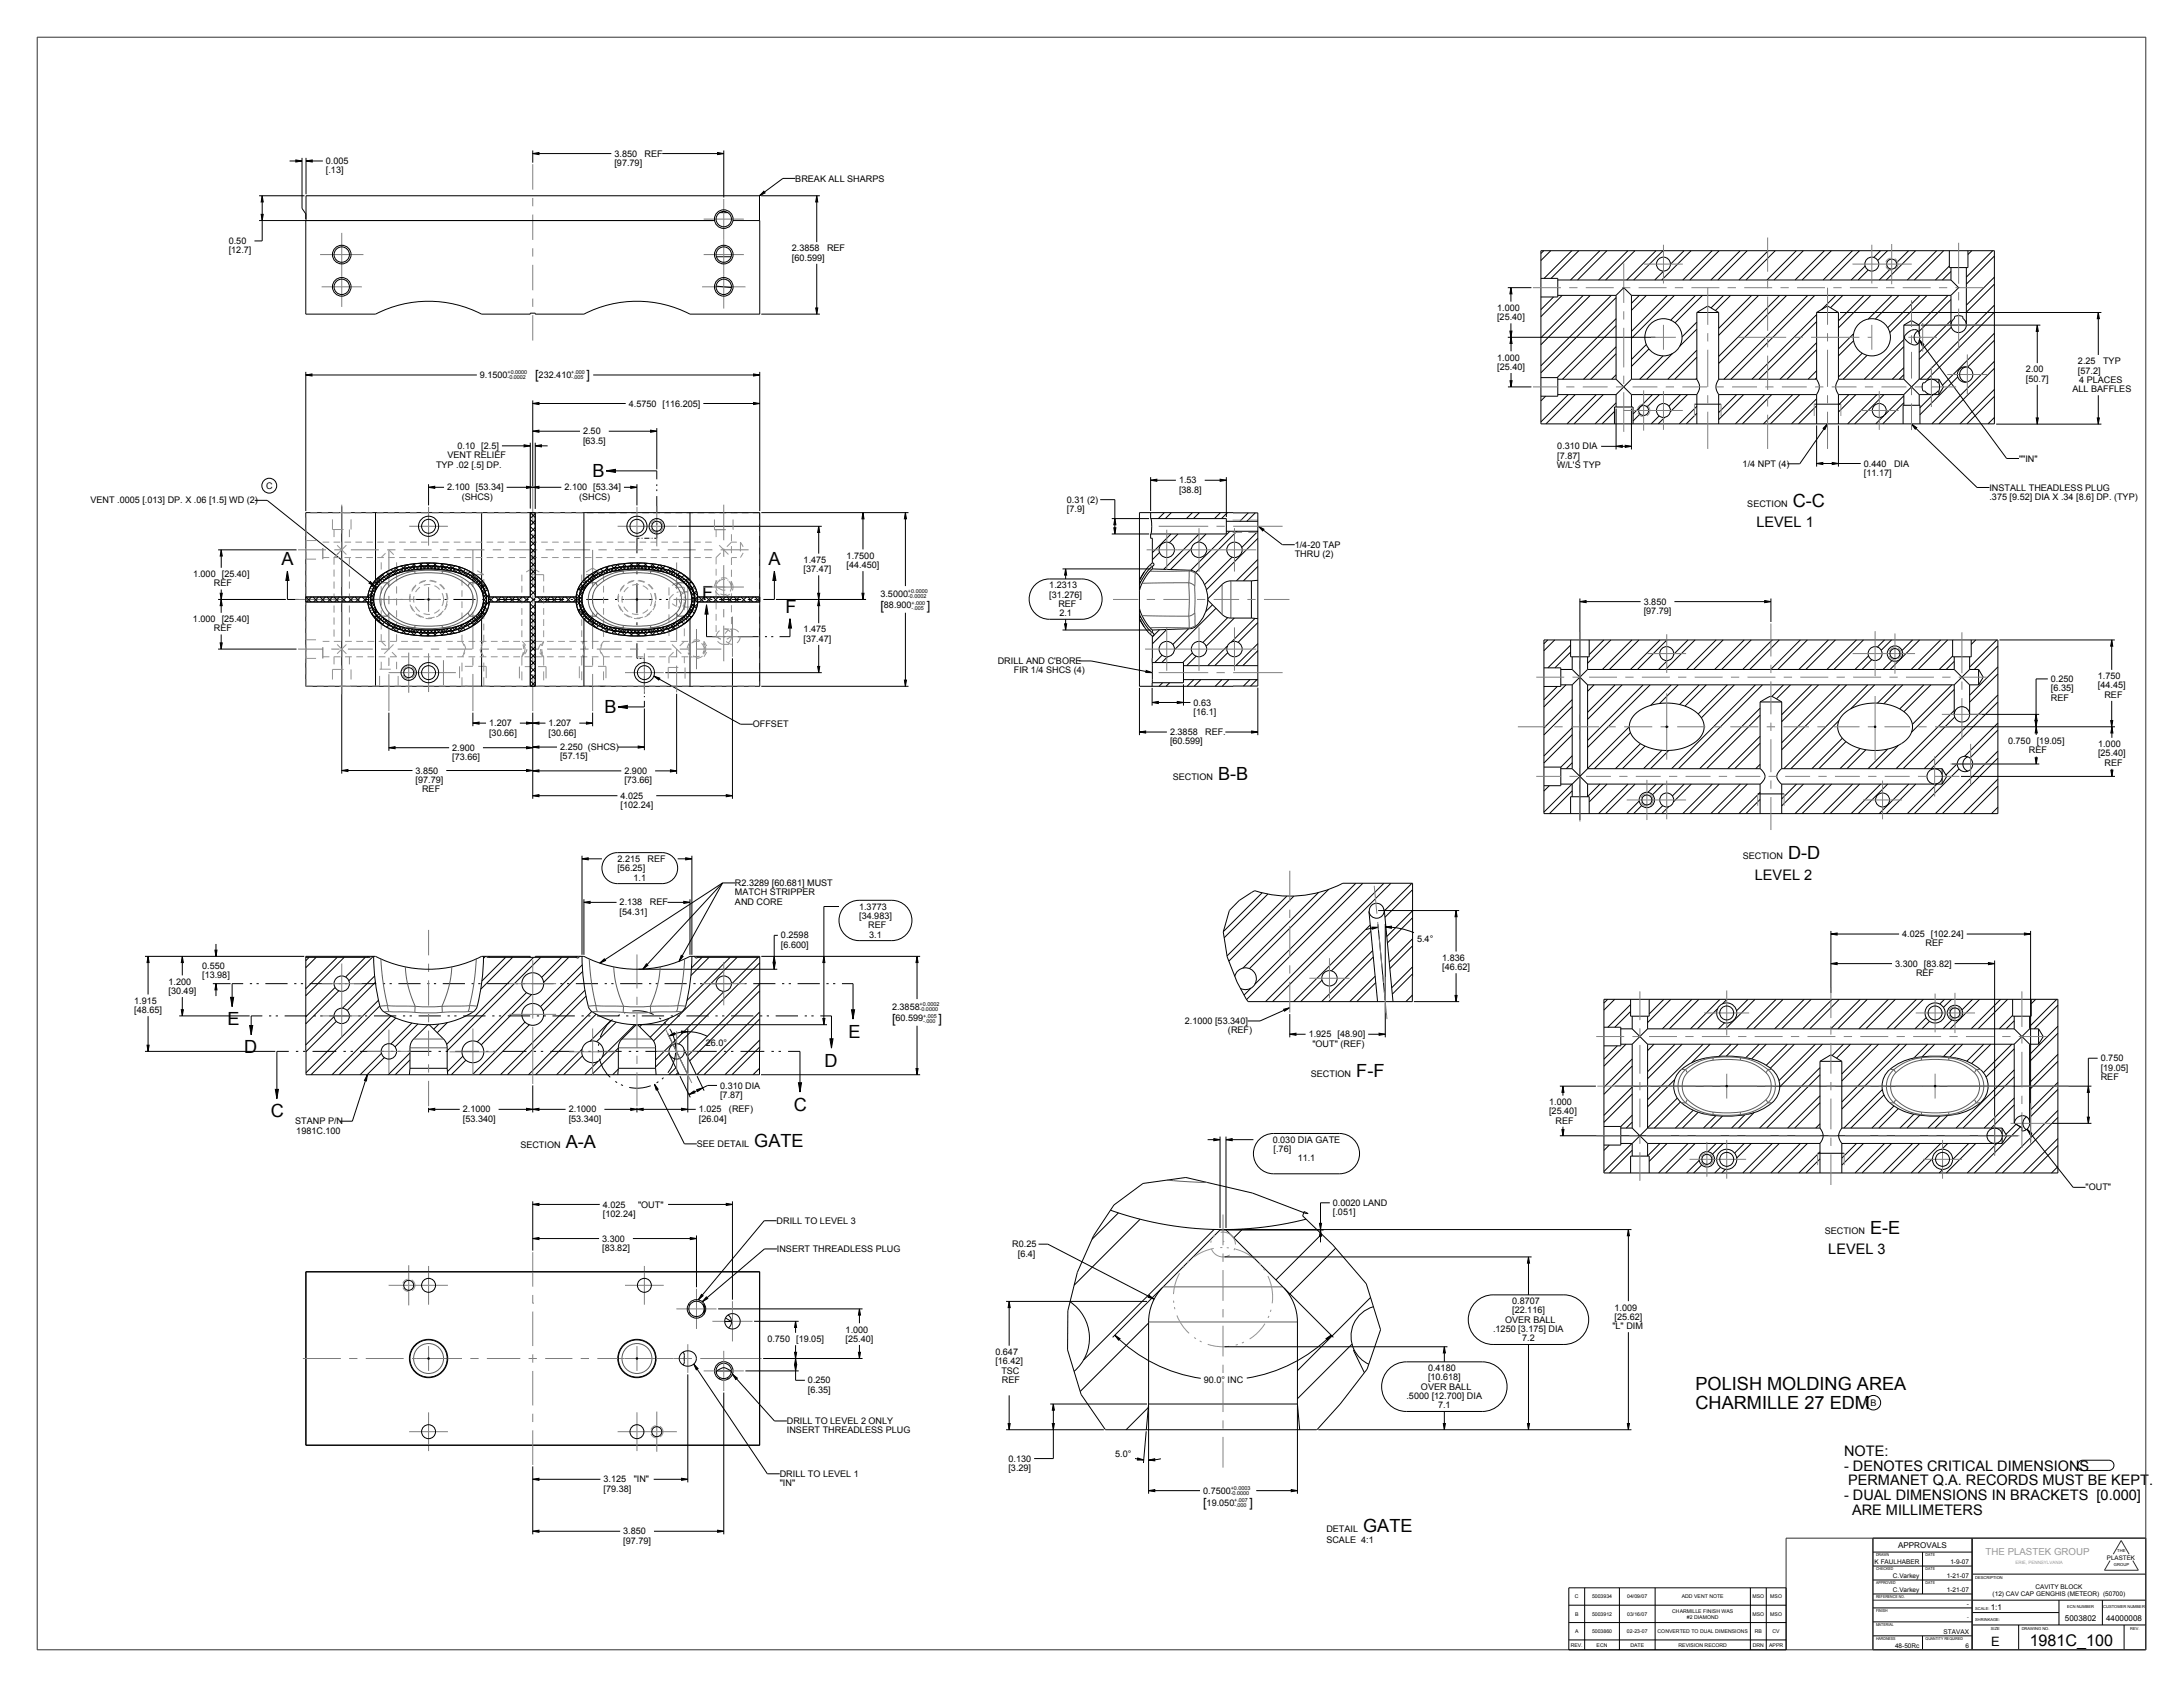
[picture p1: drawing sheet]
<svg xmlns="http://www.w3.org/2000/svg" width="1118mm" height="864mm" viewBox="0 0 1118 864" stroke-linecap="round" stroke-linejoin="round" font-family="sans-serif">
<defs><g id="words">
<g font-size="9.3">
<text x="303" y="244">B</text>
<text x="918" y="260">C-C</text>
<text x="144" y="289">A</text>
<text x="393" y="289">A</text>
<text x="359" y="306">F</text>
<text x="402" y="314">F</text>
<text x="309" y="365">B</text>
<text x="624" y="399">B-B</text>
<text x="915" y="440">D-D</text>
<text x="117" y="525">E</text>
<text x="434" y="531">E</text>
<text x="125" y="539">D</text>
<text x="422" y="546">D</text>
<text x="694" y="551">F-F</text>
<text x="406" y="569">C</text>
<text x="139" y="572">C</text>
<text x="290" y="588">A-A</text>
<text x="386" y="587">GATE</text>
<text x="957" y="632">E-E</text>
<text x="868" y="712">POLISH MOLDING AREA</text>
<text x="868" y="721">CHARMILLE 27 EDM</text>
<text x="698" y="784">GATE</text>
</g>
<text font-size="8.3" x="1039" y="843">1981C_100</text>
<g font-size="7.4">
<text x="899" y="270">LEVEL 1</text>
<text x="898" y="451">LEVEL 2</text>
<text x="936" y="642">LEVEL 3</text>
<text x="944" y="745">NOTE:</text>
<text x="944" y="753">- DENOTES CRITICAL DIMENSIONS</text>
<text x="946" y="760">PERMANET Q.A. RECORDS MUST BE KEPT.</text>
<text x="944" y="768">- DUAL DIMENSIONS IN BRACKETS [0.000]</text>
<text x="948" y="776">ARE MILLIMETERS</text>
</g>
<text font-size="6.6" x="1019" y="843">E</text>
<g font-size="6.5">
<text x="274" y="194">[</text>
<text x="300" y="194">]</text>
<text x="451" y="312">[</text>
<text x="475" y="312">]</text>
<text x="457" y="524">[</text>
<text x="480" y="524">]</text>
<text x="616" y="771">[</text>
<text x="640" y="771">]</text>
</g>
<text font-size="5" fill="#989898" x="1017" y="796">THE PLASTEK GROUP</text>
<g font-size="4.6">
<text x="167" y="84">0.005</text>
<text x="315" y="80">3.850</text>
<text x="330" y="80">REF</text>
<text x="167" y="89">[.13]</text>
<text x="315" y="85">[97.79]</text>
<text x="407" y="93">BREAK ALL SHARPS</text>
<text x="117" y="125">0.50</text>
<text x="117" y="130">[12.7]</text>
<text x="405" y="129">2.3858</text>
<text x="423" y="129">REF</text>
<text x="405" y="133">[60.599]</text>
<text x="766" y="159">1.000</text>
<text x="766" y="164">[25.40]</text>
<text x="767" y="185">1.000</text>
<text x="767" y="189">[25.40]</text>
<text x="1037" y="191">2.00</text>
<text x="1064" y="186">2.25</text>
<text x="1064" y="191">[57.2]</text>
<text x="1077" y="186">TYP</text>
<text x="246" y="194">9.1500</text>
<text x="276" y="194">232.410</text>
<text x="1037" y="195">[50.7]</text>
<text x="1064" y="196">4 PLACES</text>
<text x="1061" y="201">ALL BAFFLES</text>
<text x="322" y="208">4.5750 [116.205]</text>
<text x="299" y="222">2.50</text>
<text x="299" y="227">[63.5]</text>
<text x="234" y="230">0.10 [2.5]</text>
<text x="797" y="230">0.310 DIA</text>
<text x="223" y="239">TYP .02 [.5] DP.</text>
<text x="229" y="235">VENT RELIEF</text>
<text x="797" y="240">W/L'S TYP</text>
<text x="797" y="235">[7.87]</text>
<text x="892" y="239">1/4 NPT (4)</text>
<text x="954" y="239">0.440</text>
<text x="970" y="239">DIA</text>
<text x="1034" y="236">&quot;&quot;IN&quot;</text>
<text x="954" y="244">[11.17]</text>
<text x="136" y="250">C</text>
<text x="229" y="251">2.100 [53.34]</text>
<text x="289" y="251">2.100 [53.34]</text>
<text x="604" y="247">1.53</text>
<text x="1019" y="251">INSTALL THEADLESS PLUG</text>
<text x="46" y="258">VENT .0005 [.013] DP. X .06 [1.5] WD (2)</text>
<text x="236" y="256">(SHCS)</text>
<text x="296" y="256">(SHCS)</text>
<text x="546" y="257">0.31 (2)</text>
<text x="604" y="252">[38.8]</text>
<text x="1019" y="256">.375 [9.52] DIA X .34 [8.6] DP. (TYP)</text>
<text x="546" y="262">[7.9]</text>
<text x="895" y="260">SECTION</text>
<text x="663" y="280">1/4-20 TAP</text>
<text x="433" y="286">1.7500</text>
<text x="663" y="285">THRU (2)</text>
<text x="411" y="288">1.475</text>
<text x="411" y="293">[37.47]</text>
<text x="433" y="291">[44.450]</text>
<text x="99" y="295">1.000 [25.40]</text>
<text x="110" y="300">REF</text>
<text x="451" y="305">3.5000</text>
<text x="537" y="301">1.2313</text>
<text x="537" y="306">[31.276]</text>
<text x="453" y="311">88.900</text>
<text x="542" y="311">REF</text>
<text x="842" y="310">3.850</text>
<text x="542" y="315">2.1</text>
<text x="842" y="314">[97.79]</text>
<text x="99" y="318">1.000 [25.40]</text>
<text x="110" y="323">REF</text>
<text x="411" y="324">1.475</text>
<text x="411" y="329">[37.47]</text>
<text x="511" y="340">DRILL AND C'BORE</text>
<text x="519" y="345">FIR 1/4 SHCS (4)</text>
<text x="1074" y="348">1.750</text>
<text x="1050" y="349">0.250</text>
<text x="1050" y="354">[6.35]</text>
<text x="1074" y="352">[44.45]</text>
<text x="1050" y="359">REF</text>
<text x="1077" y="357">REF</text>
<text x="611" y="361">0.63</text>
<text x="611" y="366">[16.1]</text>
<text x="250" y="372">1.207</text>
<text x="281" y="372">1.207</text>
<text x="250" y="377">[30.66]</text>
<text x="281" y="377">[30.66]</text>
<text x="385" y="372">OFFSET</text>
<text x="599" y="376">2.3858</text>
<text x="617" y="376">REF.</text>
<text x="599" y="381">[60.599]</text>
<text x="1028" y="381">0.750 [19.05]</text>
<text x="1074" y="382">1.000</text>
<text x="232" y="384">2.900</text>
<text x="232" y="389">[73.66]</text>
<text x="287" y="384">2.250 (SHCS)</text>
<text x="287" y="389">[57.15]</text>
<text x="1039" y="386">REF</text>
<text x="1074" y="387">[25.40]</text>
<text x="1077" y="392">REF</text>
<text x="213" y="396">3.850</text>
<text x="213" y="401">[97.79]</text>
<text x="320" y="396">2.900</text>
<text x="320" y="401">[73.66]</text>
<text x="600" y="399">SECTION</text>
<text x="216" y="406">REF</text>
<text x="318" y="409">4.025</text>
<text x="318" y="414">[102.24]</text>
<text x="316" y="441">2.215</text>
<text x="332" y="441">REF</text>
<text x="892" y="440">SECTION</text>
<text x="316" y="446">[56.25]</text>
<text x="324" y="451">1.1</text>
<text x="376" y="454">R2.3289 [60.681] MUST</text>
<text x="376" y="458">MATCH STRIPPER</text>
<text x="317" y="464">2.138</text>
<text x="333" y="464">REF</text>
<text x="376" y="463">AND CORE</text>
<text x="440" y="466">1.3773</text>
<text x="317" y="468">[54.31]</text>
<text x="440" y="470">[34.983]</text>
<text x="444" y="475">REF</text>
<text x="445" y="480">3.1</text>
<text x="974" y="480">4.025 [102.24]</text>
<text x="400" y="480">0.2598</text>
<text x="400" y="485">[6.600]</text>
<text x="725" y="482">5.4°</text>
<text x="986" y="484">REF</text>
<text x="738" y="492">1.836</text>
<text x="103" y="496">0.550</text>
<text x="738" y="497">[46.62]</text>
<text x="970" y="495">3.300 [83.82]</text>
<text x="103" y="501">[13.98]</text>
<text x="981" y="500">REF</text>
<text x="86" y="504">1.200</text>
<text x="86" y="509">[30.49]</text>
<text x="69" y="514">1.915</text>
<text x="69" y="519">[48.65]</text>
<text x="457" y="517">2.3858</text>
<text x="458" y="523">60.599</text>
<text x="607" y="524">2.1000 [53.340]</text>
<text x="629" y="529">(REF)</text>
<text x="670" y="531">1.925 [48.90]</text>
<text x="361" y="535">26.0°</text>
<text x="672" y="536">&quot;OUT&quot; (REF)</text>
<text x="1075" y="543">0.750</text>
<text x="671" y="551">SECTION</text>
<text x="1075" y="548">[19.05]</text>
<text x="369" y="557">0.310 DIA</text>
<text x="1075" y="553">REF</text>
<text x="369" y="562">[7.87]</text>
<text x="237" y="569">2.1000</text>
<text x="291" y="569">2.1000</text>
<text x="358" y="569">1.025</text>
<text x="373" y="569">(REF)</text>
<text x="793" y="566">1.000</text>
<text x="151" y="576">STANP P/N</text>
<text x="237" y="574">[53.340]</text>
<text x="291" y="574">[53.340]</text>
<text x="358" y="574">[26.04]</text>
<text x="793" y="570">[25.40]</text>
<text x="796" y="575">REF</text>
<text x="152" y="580">1981C.100</text>
<text x="266" y="588">SECTION</text>
<text x="357" y="587">SEE DETAIL</text>
<text x="652" y="585">0.030 DIA GATE</text>
<text x="652" y="590">[.76]</text>
<text x="664" y="595">11.1</text>
<text x="1068" y="609">&quot;OUT&quot;</text>
<text x="682" y="617">0.0020 LAND</text>
<text x="309" y="618">4.025</text>
<text x="309" y="623">[102.24]</text>
<text x="327" y="618">&quot;OUT&quot;</text>
<text x="682" y="622">[.051]</text>
<text x="398" y="626">DRILL TO LEVEL 3</text>
<text x="308" y="636">3.300</text>
<text x="934" y="632">SECTION</text>
<text x="308" y="640">[83.82]</text>
<text x="398" y="641">INSERT THREADLESS PLUG</text>
<text x="518" y="638">R0.25</text>
<text x="521" y="643">[6.4]</text>
<text x="774" y="668">0.8707</text>
<text x="827" y="671">1.009</text>
<text x="771" y="677">OVER BALL</text>
<text x="774" y="672">[22.116]</text>
<text x="827" y="676">[25.62]</text>
<text x="433" y="682">1.000</text>
<text x="764" y="682">.1250 [3.175] DIA</text>
<text x="825" y="680">&quot;L&quot; DIM</text>
<text x="393" y="687">0.750 [19.05]</text>
<text x="433" y="687">[25.40]</text>
<text x="779" y="687">7.2</text>
<text x="510" y="694">0.647</text>
<text x="510" y="698">[16.42]</text>
<text x="731" y="702">0.4180</text>
<text x="513" y="703">TSC</text>
<text x="513" y="708">REF</text>
<text x="731" y="707">[10.618]</text>
<text x="414" y="708">0.250</text>
<text x="414" y="713">[6.35]</text>
<text x="616" y="708">90.0° INC</text>
<text x="727" y="711">OVER BALL</text>
<text x="720" y="716">.5000 [12.700] DIA</text>
<text x="958" y="720">B</text>
<text x="736" y="721">7.1</text>
<text x="403" y="729">DRILL TO LEVEL 2 ONLY</text>
<text x="403" y="734">INSERT THREADLESS PLUG</text>
<text x="516" y="748">0.130</text>
<text x="571" y="746">5.0°</text>
<text x="516" y="753">[3.29]</text>
<text x="309" y="759">3.125</text>
<text x="324" y="759">&quot;IN&quot;</text>
<text x="399" y="756">DRILL TO LEVEL 1</text>
<text x="399" y="761">&quot;IN&quot;</text>
<text x="309" y="764">[79.38]</text>
<text x="616" y="765">0.7500</text>
<text x="618" y="771">19.050</text>
<text x="319" y="785">3.850</text>
<text x="679" y="784">DETAIL</text>
<text x="319" y="790">[97.79]</text>
<text x="679" y="790">SCALE 4:1</text>
</g>
<g font-size="4.1">
<text x="972" y="793">APPROVALS</text>
<text x="1019" y="824">1:1</text>
<text x="1057" y="830">5003802</text>
<text x="1078" y="830">44000008</text>
</g>
<g font-size="3.3">
<text x="960" y="801">K FAULHABER</text>
<text x="999" y="801">1-9-07</text>
<text x="969" y="808">C.Varkey</text>
<text x="997" y="808">1-21-07</text>
<text x="969" y="815">C.Varkey</text>
<text x="997" y="815">1-21-07</text>
<text x="1042" y="813">CAVITY BLOCK</text>
<text x="1020" y="817">(12) CAV CAP GENGHIS (METEOR) (50700)</text>
<text x="1007" y="822">-</text>
<text x="995" y="836">STAVAX</text>
<text x="970" y="844">48-50Rc</text>
<text x="1006" y="844">6</text>
</g>
<text font-size="3.2" x="1079" y="799">PLASTEK</text>
<g font-size="2.8">
<text x="260" y="192">+0.0000</text>
<text x="292" y="192">+.000</text>
<text x="260" y="194">-0.0002</text>
<text x="292" y="194">-.005</text>
<text x="465" y="304">+0.0000</text>
<text x="465" y="306">-0.0002</text>
<text x="467" y="310">+.000</text>
<text x="467" y="312">-.005</text>
<text x="471" y="515">+0.0002</text>
<text x="471" y="517">-0.0000</text>
<text x="473" y="521">+.005</text>
<text x="473" y="524">-.000</text>
<text x="630" y="763">+0.0003</text>
<text x="630" y="765">-0.0000</text>
<text x="632" y="769">+.007</text>
<text x="632" y="771">-.000</text>
</g>
<g font-size="2.6">
<text x="806" y="818">C</text>
<text x="815" y="818">5003934</text>
<text x="833" y="818">04/09/07</text>
<text x="861" y="818">ADD VENT NOTE</text>
<text x="897" y="818">MSO</text>
<text x="906" y="818">MSO</text>
<text x="806" y="827">B</text>
<text x="815" y="827">5003912</text>
<text x="833" y="827">03/16/07</text>
<text x="856" y="826">CHARMILLE FINISH WAS</text>
<text x="897" y="827">MSO</text>
<text x="906" y="827">MSO</text>
<text x="864" y="829">#2 DIAMOND</text>
<text x="1007" y="829">-</text>
<text x="806" y="836">A</text>
<text x="815" y="836">5003860</text>
<text x="833" y="836">02-23-07</text>
<text x="849" y="836">CONVERTED TO DUAL DIMENSIONS</text>
<text x="898" y="836">RB</text>
<text x="907" y="836">CV</text>
<text x="804" y="843">REV.</text>
<text x="817" y="843">ECN</text>
<text x="835" y="843">DATE</text>
<text x="859" y="843">REVISION RECORD</text>
<text x="897" y="843">DRN</text>
<text x="906" y="843">APPR</text>
</g>
<text font-size="2.3" fill="#989898" x="1032" y="801">ERIE, PENNSYLVANIA</text>
<g font-size="2.1">
<text x="960" y="797">DRAWN</text>
<text x="986" y="797">DATE</text>
<text x="1084" y="794">THE</text>
<text x="960" y="804">CHECKED</text>
<text x="986" y="804">DATE</text>
<text x="1082" y="802">GROUP</text>
<text x="1011" y="808">DESCRIPTION</text>
<text x="960" y="811">APPROVED</text>
<text x="986" y="811">DATE</text>
<text x="960" y="818">REFERENCE NO.</text>
<text x="960" y="825">FINISH</text>
<text x="1011" y="824">SCALE:</text>
<text x="1058" y="823">ECN NUMBER</text>
<text x="1077" y="823">CUSTOMER NUMBER</text>
<text x="960" y="832">MATERIAL</text>
<text x="1011" y="830">SHRINKAGE:</text>
<text x="960" y="839">HARDNESS</text>
<text x="986" y="839">QUANTITY REQUIRED</text>
<text x="1019" y="834">SIZE</text>
<text x="1035" y="834">DRAWING NO.</text>
<text x="1091" y="834">REV.</text>
</g>
</g></defs>
<g fill="#000">
<path d="M273 79l3-1v1zM367 78l4 1h-4zM151 82h4l-4 1zM157 82h3v1zM134 100l1 3h-1zM134 110h1l-1 3zM391 98l1 1-3 1zM418 100l1 3h-1zM774 147v3h-1zM1074 160l1 3h-1zM418 158h1l-1 3zM773 169h1v4z"/>
<path d="M774 173v3h-1zM983 174l2 2-1 1zM1043 166l1 4h-2zM157 192l3-1v1zM386 191l3 1h-3zM773 195h1v3zM273 207l3-1v1zM386 206l3 1h-3zM936 217l-2 3-1-1zM979 217l2 2v1zM1042 214h2l-1 3zM1074 214h1l-1 3z"/>
<path d="M268 228h3l-3 1zM273 221l3-1v1zM274 228h3v1zM333 220l3 1h-3zM827 228h4v1zM832 228h3l-3 1zM930 237h3v1zM938 237h3l-3 1zM219 249h4v1zM270 249h3l-3 1zM273 249h3v1zM310 241l5-1v2z"/>
<path d="M323 249h3l-3 1zM589 246l3-1v1zM625 245l3 1h-3zM419 269l1 4h-1zM442 262v4h-1zM464 262v4h-1zM570 270h1v3zM571 265v4h-1zM644 269l3 2-1 1zM113 281l1 4h-1zM147 292l1 5h-2zM396 292l1 5h-1z"/>
<path d="M546 291v3h-1zM113 307l1 3h-1zM113 304h1l-1 3zM190 298l2 2-3-1zM362 310l1 4h-2zM404 317l1 5h-1zM419 307l1 3h-1zM419 304h1l-1 3zM441 304h1v3zM809 308l3-1v2zM903 307l4 1-4 1zM113 329h1l-1 3z"/>
<path d="M545 319h1v4zM1081 328l1 3h-1zM335 346l3 1-1 1zM419 341h1l-1 3zM463 348h1v3zM590 360l3-1v1zM587 343l3 1h-3zM603 359l3 1h-3zM242 370h3v1zM270 370h3l-3 1zM273 370h3v1zM300 370h3l-3 1z"/>
<path d="M316 362l5-1v2zM583 375l4-1v1zM641 374l3 1h-3zM1042 369h1l-1 3zM1042 366l1 3h-1zM1042 372l1 3h-1zM1081 369h1l-1 3zM1081 372l1 3h-1zM175 394h3v1zM199 383l3-1v1zM270 382l3 1h-3zM273 395l3-1v1z"/>
<path d="M270 394h3l-3 1zM273 382h3v1zM327 382h3l-3 1zM343 394l3 1h-3zM1042 388h1l-1 3zM1081 394h1l-1 3zM273 407h3v1zM372 407h3l-3 1zM298 440l3-1v1zM351 439l3 1h-3zM299 462l3-1v1zM350 461l3 1h-3z"/>
<path d="M702 475h4l-3 1zM709 475l3-1v1zM745 466l1 3h-1zM937 478h4v1zM1036 478h4l-4 1zM76 490v3h-1zM93 490l1 3h-1zM110 486h1v4zM307 493l2-2 1 1zM331 493l1 1-3 2zM349 489l1 1-2 2zM396 490l1 3h-1z"/>
<path d="M396 493h1l-1 3zM422 490v3h-1zM469 490l1 3h-1zM937 493h4v1zM1018 493h3l-3 1zM111 504v3h-1zM118 511h2l-1 4zM657 517l3-1-2 2zM745 510h1l-1 3zM75 535h1v3zM93 517h1l-1 3zM128 525h1v5z"/>
<path d="M342 530l3-1 1 1zM349 528h3l-3 1zM421 521h1v4zM425 532h1v5zM436 517h2l-1 5zM660 529h3v1zM706 529h3l-3 1zM188 550v3h-1zM335 555l2 3h-1zM357 558l3-1-3 2zM409 554h1v5zM469 547h1l-1 3z"/>
<path d="M800 556l1 3h-1zM1069 556l1 3h-1zM141 558h2l-1 4zM219 568l4-1v1zM270 567l3 1h-3zM273 568l3-1v1zM323 567l3 1h-3zM326 568l3-1v1zM349 567l3 1h-3zM353 560l2-2 1 1zM1038 578l2 2-1 1zM1069 572h1l-1 3z"/>
<path d="M621 583h4l-4 1zM628 583h3v1zM800 578h1l-1 3zM273 617l3-1v1zM372 616l3 1h-3zM273 634l3-1v2zM353 633l4 1-4 1zM676 626h1l-1 3zM676 630l1 3h-1zM834 629v4h-1zM783 643v4h-1zM359 663h1l-2 2z"/>
<path d="M362 664v1l-2 1zM407 676l1 4h-1zM440 670l1 3h-2zM517 666v3h-1zM588 663l3 2-3-1zM355 698l2 3h-1zM407 692h1l-1 3zM407 695l1 4h-1zM439 692h2l-1 3zM571 683l2 2v1zM679 685l3-2-2 3zM739 689l1 4h-1z"/>
<path d="M375 703l2 2v1zM407 699h1l-1 3zM539 719l1 3h-1zM516 729h1v3zM539 729h1l-1 3zM739 729h1l-1 3zM782 729h1v3zM833 729h1v3zM273 757h3v1zM349 757h3l-3 1zM582 746l4 1h-4zM588 747h3v1z"/>
<path d="M588 763h3v1zM661 763h3l-3 1zM273 784l3-1v1zM367 783l4 1h-4z"/>
</g>
<g fill="none" stroke="#000" stroke-width=".51">
<path d="M273 79l3-1v1zM273 77v6M273 79h40M339 79h32M367 78l4 1h-4zM371 77v24M148 82h7M151 82h4l-4 1zM155 81v26l2 2M157 82h3v1zM157 81v18M157 82h8"/>
<path d="M391 98l1 1-3 1zM407 91h-6l-12 9M133 100h23M133 113h232M134 110h1l-1 3zM134 100l1 3h-1zM134 100v23h-4M368 109h5M389 100h-232v61h35a59 59 0 0 1 55 0h24v-1h3v1h25M389 100v13M390 100h30M418 100l1 3h-1z"/>
<path d="M418 100v24M418 135v26M789 128h232v89h-232zM790 128l-1 2M794 128l-5 5M805 128l-14 15M808 128l-14 15M819 128l-15 15M823 128l-15 15M833 128l-15 15M837 128l-15 15M848 128l-15 15"/>
<path d="M851 128l-15 15M852 139l-5 4M862 128l-7 7M866 128l-15 15M877 128l-15 15M880 128l-15 15M891 128l-15 15M894 128l-15 15M905 128l-15 15M909 128l-15 15M920 128l-15 15M923 128l-15 15"/>
<path d="M934 128l-15 15M938 128l-15 15M948 128l-15 15M952 128l-15 15M955 136l-7 7M956 138l-5 5M963 128l-4 4M966 128l-5 5M968 138l-6 5M977 128l-6 7M981 128l-15 15M991 128l-15 15"/>
<path d="M995 128l-15 15M998 136l-7 7M998 128v9h10v-9M999 139l-5 4M999 137v6M1007 137v29M1009 128l-1 2M1020 128l-13 14M1021 131l-14 14M418 158h1l-1 3zM772 147h12M774 147v3h-1z"/>
<path d="M774 147v7M789 143h9v9h-9M795 152l-6 7M798 151h29M798 143h201M800 151l-11 11M811 151l-22 22M814 151l-25 25M825 151l-36 36M827 152l-38 39M827 151v43M831 148l-4 3"/>
<path d="M832 148l3 3M835 151v43M835 151h164M839 151l-4 4M843 151l-8 8M854 151l-19 19M857 151l-22 22M868 151l-13 13M869 160l5-3 6 3M869 160v34M869 160h11M872 151l-14 14"/>
<path d="M880 160v34M882 151l-6 7M886 151l-8 8M897 151l-17 17M900 151l-20 21M911 151l-31 31M915 151l-35 35M925 151l-42 43M929 151l-43 43M930 160l6-3 5 3M930 160h11M930 160v34"/>
<path d="M940 151l-7 7M941 160v34M942 160h134M943 151l-6 7M954 151l-13 13M958 151l-17 17M969 151l-13 12M972 151l-12 12M983 151l-17 17M987 151l-19 19M997 151l-15 15M999 143l2 3a1.3 1.3 0 0 1 2 1 1.4 1.4 0 0 1-2 2l-2 2"/>
<path d="M999 153l-16 17M999 151v15M1021 142l-14 14M1021 145l-14 15M1021 156l-38 38M1021 160l-34 34M1074 160l1 3h-1zM1074 160v22M390 161h30M772 173h75M773 169h1v4zM774 166v14"/>
<path d="M774 173v3h-1zM827 163l-30 30M827 167l-27 27M827 178l-16 16M843 176l-8 8M844 179l-9 9M869 165l-8 7M869 168l-9 9M869 179l-15 15M930 161l-33 33M930 165l-29 29M930 175l-19 19"/>
<path d="M930 179l-15 15M949 174l-8 8M949 171l-8 8M975 174l-21 20M975 177l-17 17M975 166h8M975 166l4-2 4 2M975 166v28M979 169h2l2 2M983 174l-2 2h-2M983 171v3M983 166v5"/>
<path d="M983 174v20M983 174l2 2-1 1zM983 174l44 61h7M983 166h62M999 164l-16 16M999 168l-16 16M1001 162a3 3 0 0 1 4 1 4 4 0 0 1 0 6 4 4 0 0 1-5 0 4 4 0 0 1 1-6zM1021 171l-27 26M1021 174l-14 14M1043 166l1 4h-2zM1043 166v20M157 192l3-1v1z"/>
<path d="M157 190v72M157 192h87M304 192h85M386 191l3 1h-3zM389 190v72M772 198h12M773 195h1v3zM774 191v7M789 193h9v10h-9M798 194h29M827 194l4 4M827 181l-13 13"/>
<path d="M827 192l-2 2M831 198l-4 4M831 198l4 4M835 194l-4 4M835 194h34M851 182l-12 12M856 181l-13 13M869 194l1 4-1 4M869 183l-12 11M869 194h-1M880 194l-2 4 2 4M880 194h50"/>
<path d="M880 194h.1M930 194l1 4-1 4M930 190l-4 4M930 193l-1 1M941 194l-1 4 1 4M941 194h34M941 194h.1M953 181l-12 12M956 182l-12 12M975 194l4 4M975 188l-6 6M975 192l-3 2"/>
<path d="M979 198l4 4M979 198l-4 4M983 194l-4 4M983 194h10M985 196a4 4 0 0 1 7 0M993 194l2 4-2 4M993 194v2M1002 193l-19 19M1021 185l-32 32M1021 189l-28 28M1021 199l-18 18M1043 197v20"/>
<path d="M273 207l3-1v1zM273 205v44M273 207h47M336 219v21M360 207h29M386 206l3 1h-3zM791 203l-2 2M798 202h29M803 202l-14 14M806 202l-15 15M817 202l-15 15M821 202l-15 15"/>
<path d="M827 211l-7 6M827 217v-9h9v9M827 206l-10 11M827 202v6M827 209v21M835 202v6M835 209v21M835 202h34M840 212l-4 3M846 202l-10 10M849 213l-4 4M850 202l-7 6"/>
<path d="M852 214l-3 3M860 202l-6 6M864 202l-9 9M867 207h14M869 208l-9 9M869 212l-6 5M869 202v15M869 202h.1M880 202h50M880 202v15M889 202l-9 9M893 202l-13 13"/>
<path d="M903 202l-15 15M907 202l-15 15M918 202l-15 15M921 202l-15 15M929 207h13M930 204l-13 13M930 208l-9 9M930 202v15M930 218v21M930 202h.1M936 217l-2 3-1-1zM936 217l-15 20h-6"/>
<path d="M941 202h34M941 202v15M941 218v21M947 202l-6 5M950 202l-9 9M961 202l-15 15M964 202l-14 15M965 213l-5 4M974 217v-10h9v10M975 203l-10 10M975 206l-11 11M975 202v5"/>
<path d="M979 217l2 2v1zM979 217l33 33h7M983 202h10M983 202v5M985 200a4 4 0 0 0 7 0M990 202l-7 7M993 200v2M1021 203l-14 14M1021 214l-3 3M1022 217h54M1042 214h2l-1 3zM1074 214h1l-1 3z"/>
<path d="M1074 202v15M257 228h14M268 228h3l-3 1zM271 227v33M273 221l3-1v1zM273 221h24M274 228h3v1zM274 227v34M274 228h6M312 221h24M333 220l3 1h-3zM820 228h15"/>
<path d="M827 228h4v1zM832 228h3l-3 1zM930 237h3v1zM930 237h23M938 237h3l-3 1zM130 256h7l55 44M175 259v137M219 249h4v1zM219 248v11M219 249h8M259 249h28M270 249h3l-3 1z"/>
<path d="M273 249h3v1zM310 241l5-1v2zM310 241h26v4M319 249h7M323 249h3l-3 1zM326 248v11M336 248v1M336 251h.1M336 254v9M563 256h8v17M589 246l3-1v1zM589 244v18"/>
<path d="M589 246h13M617 246h11M625 245l3 1h-3zM628 244v21M192 262v35M247 262v35M271 262v44h-21v2h21v43M274 262v44h21M299 262h-142v89h142M327 276h-1v7M328 276h.1M329 276h.1"/>
<path d="M330 276h2M333 276h.1M334 276h.1M336 265v1M336 268v1M336 271v5h-1M347 269h74M390 262h75M419 269l1 4h-1zM419 269v14M442 262v4h-1zM442 262v19"/>
<path d="M464 262v4h-1zM464 262v38M569 273h19M569 265h19M570 270h1v3zM571 265v4h-1zM583 262l61 1v88h-61M589 265l1 4-1 4M589 273v3h1v12M589 262v3M589 265h39v8h-39M596 262l-3 3"/>
<path d="M600 273l-10 10M600 262l-3 3M603 273l-4 5M610 262l-3 3M614 273l-18 18M614 262l-3 3M617 273l-4 5M625 262l-3 3M628 272h16l-8 8M628 267h16M628 262l-3 3M630 272l-20 20"/>
<path d="M633 272l-21 21M639 263l-4 4M643 263l-5 4M644 276l-26 26M644 269l3 2-1 1zM644 269l12 10h7M112 281h40M113 281l1 4h-1zM113 281v10M147 292l1 5h-2zM147 292v15h6M190 298l2 2-3-1z"/>
<path d="M192 298l-3 3-1 5M192 298l1 1M192 297l5-4 6-3a50 50 0 0 1 39 4l5 3M192 299a13 13 0 0 0 0 15M192 297v1M192 299v3M193 299l5-4 5-3a49 49 0 0 1 39 3l4 4M193 299h-1M246 299h1M247 299a13 13 0 0 1 0 15M247 297v1M247 299v3"/>
<path d="M247 298l2 3 2 5M247 298l-1 1M298 298l-2 3-1 5M298 298l1 1M299 297l-1 1M299 299l-1 1M299 297h.1M299 299v3M299 299h.1M299 299l6-4 5-3a48 48 0 0 1 38 3l5 4M300 296l-1 1M300 296h.1"/>
<path d="M314 289l-8 3-6 4M314 289h.1M314 289a64 64 0 0 1 25 0M326 288v1M326 292v2M326 299v15M339 289h.1M339 289l7 3 7 4M353 296h.1M353 296l1 1M353 299h.1M353 297h1"/>
<path d="M353 299v3M353 299l2 3M354 297v1M354 298h.1M354 298l-1 1M354 298l2 3 1 5M396 292l1 5h-1zM396 292v15h-5M419 295v24M442 292v15M529 300l3-2 4-2h18a10 10 0 0 1 10 11 10 10 0 0 1-10 10h-17a10 10 0 0 1-9-6 10 10 0 0 1 1-11zM544 291h45"/>
<path d="M546 291v3h-1zM546 291v5M583 298h1M583 297v5M586 293l-2 3M586 293l-3 4M590 290l-4 4-3 5M590 291l19 1a14 14 0 0 1 9 13v1M590 288a.8 .8 0 0 1 1 1 .8 .8 0 0 1-1 1M590 288l-4 5M590 291l-1 1M590 290v1"/>
<path d="M594 283l-4 4M610 281l-11 11M631 285l-14 14M641 297l-13 1-2 1-8 7M641 297v19M644 286l-11 11M644 290l-7 7M644 297h-3M112 307h34M113 304h1l-1 3zM113 307l1 3h-1zM113 302v12"/>
<path d="M156 307h1M157 306h32v2h-32M160 307h1M164 307h11M179 307h1M182 307h1M187 307h11M188 308l1 5 3 3M192 316v1M192 317l5 4 6 2a50 50 0 0 0 39-3l5-3M192 314l1 1M192 311v3"/>
<path d="M192 317v34M193 315l5 4 5 3a49 49 0 0 0 39-3l4-4M193 315l-1 1M202 307h1M205 307h1M209 307h12M224 307h1M228 307h1M232 307h11M246 315l1 1M247 314l-1 1M247 311v3"/>
<path d="M247 317v34M247 307h1M247 316v1M250 307h1M251 308l-2 5-2 3M255 307h11M270 307h1M273 307h1M277 307h12M292 307h1M295 308h.1M295 306h.1"/>
<path d="M295 308l1 4 2 4M295 306v2M295 308h-21v43M296 307h1M297 309h.1M297 309l2 5M297 303v3v3M297 303h.1M298 301l-1 2M298 301h.1M298 316l1 1M298 300v1"/>
<path d="M298 300h.1M299 317h1M299 317h.1M299 314v1M299 311v3M299 315l-1 1M299 315l6 4 5 3a48 48 0 0 0 38-3l5-4M300 317h.1M300 317v1M300 318l6 4 8 2M300 307h11M315 307h1"/>
<path d="M318 307h1M323 307h11M326 319v1M338 307h1M341 307h1M345 307h12M353 317l-7 5-7 2M353 317h.1M353 315l1 1M353 314v1M353 311v3M354 317h-1"/>
<path d="M354 316v1M354 316h.1M354 313l-1 1M354 313h.1M355 302h.1M355 302v1M355 303h.1M355 303l1 2M355 310l-1 3M355 310h.1M356 309l-1 1M356 309h.1"/>
<path d="M356 305h.1M356 305v4M357 308a14 14 0 0 1-3 8M357 306h.1M357 308h.1M360 307h1M362 310l1 4h-2zM362 310v16h5M364 307h1M368 307h11M383 307h1M386 307h1"/>
<path d="M389 306h-32v2h32M397 307h46M404 317l1 5h-1zM404 317v9h-5M419 304h1l-1 3zM419 307l1 3h-1zM441 304h1v3zM464 314v37M545 319h1v4zM546 317v6M583 314l3 6 4 4M583 317l3 4"/>
<path d="M583 311v6M584 317l2 4M584 316h-1M618 306v1M618 307h.1M618 306h.1M618 307a16 16 0 0 1-8 15l-20 1M618 307l8 8 2 1h13M621 310l-4 3M623 311l-22 22M629 316l-13 13M632 316l-15 15"/>
<path d="M641 316l3 1M643 317l-13 12M644 319l-10 10M809 308l3-1v2zM809 306v114M809 308h31M857 308h50M903 307l4 1-4 1zM907 306v12M112 332h40M113 329h1l-1 3zM113 325v7"/>
<path d="M314 324h.1M314 324a64 64 0 0 0 25 0M326 329v8h1M326 323v2M327 337h.1M328 337h.1M329 337h.1M329 337h1v3M339 324h.1M370 326h1M373 326h2M375 337v72"/>
<path d="M378 326h10M392 326h1M395 326h1M419 330v14M544 323h45M552 338h7l31 6M586 321l4 5M589 321l1 2M590 339v10M590 339h16v10h-16M590 324a.8 .8 0 0 1 1 1 .8 .8 0 0 1-1 1M590 326v13"/>
<path d="M590 323v1M594 322l-4 4M595 335l-4 4M597 322l-7 8M598 336l-3 3M608 322l-8 8M610 334l-4 5M612 336l-4 5M628 331l-10 10M629 334l-7 7M644 329l-11 12M644 333l-8 8"/>
<path d="M790 328h233v88h-233zM792 328l-2 2M796 328l-6 5M804 334l-8 8M804 330l-12 12M804 328v8h10v-8M805 336v7M813 336v7M821 328l-7 7M825 328l-12 12M835 328l-15 15M839 328l-15 15"/>
<path d="M850 328l-15 15M853 328l-15 15M854 338l-5 5M864 328l-7 7M868 328l-15 15M879 328l-16 15M882 328l-15 15M893 328l-15 15M897 328l-16 15M907 328l-15 15M911 328l-15 15M922 328l-15 15"/>
<path d="M925 328l-15 15M936 328l-15 15M940 328l-15 15M950 328l-15 15M954 328l-15 15M957 336l-7 7M958 338l-5 5M965 328l-4 3M968 328l-5 5M969 338l-5 5M979 328l-5 5M983 328l-15 15"/>
<path d="M994 328l-16 15M997 328l-15 15M1000 336l-7 7M1000 328v8h9v-8M1000 339l-4 4M1000 336v7M1008 336v7M1011 328l-2 2M1022 328l-14 13M1023 331l-12 12M1024 328h59M1081 328l1 3h-1z"/>
<path d="M1081 328v15M330 359v3h-14M330 342v1M330 344h.1M330 346v7M330 354v1M330 356v1M335 346l3 1-1 1zM335 346l44 25h6M341 344h80M346 355v41M390 351h75"/>
<path d="M419 341h1l-1 3zM463 348h1v3zM583 352v24M587 343l3 1h-3zM590 360l3-1v1zM590 349v2M590 352v9M590 360h19M595 349l-2 2M599 349l-2 2M603 359l3 1h-3zM606 348h38"/>
<path d="M606 341h38M606 350v11M611 348l-3 3M615 348l-4 3M626 348l-4 3M629 348l-3 3M640 348l-3 3M643 348l-3 3M644 352v24M790 342h9v9h-9M797 351l-7 7M799 351h6"/>
<path d="M799 343h6M802 351l-12 11M805 343l4 4M805 358l-15 15M805 351v43M809 347l4 4M809 347l-4 4M813 343l-4 4M813 351v43M813 351h187M813 343h187M816 351l-3 3"/>
<path d="M827 351l-14 14M830 351l-17 17M841 351l-28 28M845 351l-32 32M856 351l-11 10M859 351l-9 9M870 351l-10 10M874 351l-11 10M884 351l-15 15M888 351l-17 16M899 351l-43 43M901 359l6-3 5 3"/>
<path d="M901 359v35M901 359h11M902 351l-43 43M912 359v35M913 351l-6 6M917 351l-8 7M927 351l-15 15M931 351l-19 18M942 351l-30 29M945 351l-33 33M956 351l-43 43M960 351l-13 12"/>
<path d="M971 351l-10 9M974 351l-10 9M985 351l-12 12M988 351l-13 13M999 351l-20 20M1000 351v15a4 4 0 0 0 4 4 4 4 0 0 0 4-4M1000 343l4 4M1000 353l-21 22M1004 347l4 4M1004 347l-4 4M1008 343l-4 4M1008 351h5"/>
<path d="M1008 343h5M1008 351v15M1013 343l2 4-2 4M1013 343v8M1023 341l-15 15M1023 345l-15 14M1023 356l-38 38M1023 359l-34 35M1048 348h-6v28M1081 359v19M199 365v19M242 370h3v1z"/>
<path d="M242 370h7M242 365v7M266 370h13M270 370h3l-3 1zM273 370h3v1zM273 365v44M297 370h6M300 370h3l-3 1zM303 365v7M316 362l5-1v2zM330 363v21M583 375l4-1v1z"/>
<path d="M583 375h14M627 375h17M641 374l3 1h-3zM805 362l-15 14M805 373l-15 14M805 376l-15 15M834 372l-21 21M835 375l-19 19M837 365a25 25 0 0 1 34 2 10 10 0 0 1-6 14 25 25 0 0 1-30-4v-1a8 8 0 0 1 2-11zM901 363l-31 31M901 366l-27 28M901 377l-17 17"/>
<path d="M941 369l-24 25M943 378l-15 16M944 366v-1a25 25 0 0 1 33 2 10 10 0 0 1-5 14 25 25 0 0 1-30-4 8 8 0 0 1 2-11zM945 380l-14 14M993 372h90M1000 364l-29 30M1001 367l-27 27M1008 366h36M1023 370l-17 17M1023 374l-15 14M1042 369h1l-1 3zM1042 366l1 3h-1z"/>
<path d="M1042 372l1 3h-1zM1081 369h1l-1 3zM1081 372l1 3h-1zM175 394h3v1zM175 394h36M199 383l3-1v1zM199 383h31M228 394h45M247 383h26M270 382l3 1h-3zM270 394h3l-3 1zM273 395l3-1v1z"/>
<path d="M273 382h3v1zM273 395h45M273 382h12M316 382h14M327 382h3l-3 1zM335 395h11M343 394l3 1h-3zM790 393h9v9h-9M799 394h6M805 394l4 3M805 387l-6 6M805 390l-3 4"/>
<path d="M809 397l-4 4M809 397l4 4M813 394l-4 3M813 394h88M840 381l-13 13M842 382l-11 12M851 384l-10 10M854 384l-9 10M901 394l2 2 1 1-1 2-2 2M901 381l-13 13M901 391l-2 3M912 394l-2 2v1v2l2 2"/>
<path d="M912 394h82M952 383l-10 11M955 384l-9 10M966 383l-10 11M972 382l-12 12M994 394v3a4 4 0 0 0-6-3 4 4 0 0 0 0 7 4 4 0 0 0 6-3v3M994 394l3 3-3 4M999 391h45M1002 391l-6 6M1003 394l-23 22M1004 397h79M1023 384l-32 32"/>
<path d="M1023 388l-29 28M1023 399l-18 17M1042 388h1l-1 3zM1042 387v4M1081 394h1l-1 3zM1081 394v3M273 407h3v1zM273 407h43M336 407h39M372 407h3l-3 1zM793 402l-3 3M799 401h6"/>
<path d="M804 416h.1M804 416v-8h10v8M805 401l-15 15M805 405l-12 11M805 401v7M813 401v7l6-7M813 401h88M823 401l-9 10M834 401l-16 15M837 401l-15 15M839 410l-6 6M840 412l-4 4"/>
<path d="M848 401l-4 5M851 412l-4 4M851 401l-5 6M854 413l-3 3M862 401l-6 6M866 401l-9 10M877 401l-15 15M880 401l-15 15M891 401l-15 15M895 401l-16 15M900 406h13M901 406l-11 10"/>
<path d="M901 409l-7 7M901 401v15M912 401h82M912 401v15M920 401l-8 8M923 401l-11 12M934 401l-15 15M938 401l-15 15M948 401l-15 15M952 401l-15 15M963 401l-15 15M966 401l-15 15"/>
<path d="M977 401l-15 15M981 401l-15 15M992 401l-16 15M1023 402l-14 14M1023 413l-3 3M298 440l3-1v1zM298 438v51M298 440h10M310 439l3-2h2l24-1a8 8 0 0 1 8 8 8 8 0 0 1-8 8h-23a8 8 0 0 1-7-5 8 8 0 0 1 1-8zM347 440h7M351 439l3 1h-3zM354 438v51"/>
<path d="M370 452l-63 41M370 452l-41 44M370 452l-22 40M370 452h6M646 457l-20 20M649 458l-22 22M659 459l-31 30M662 459l-33 33M675 457l-39 39M680 455l-40 41M694 452l-52 52M698 452l-60 60"/>
<path d="M709 452l-61 61M712 452l-61 61M723 452l-14 14M723 455l-14 15M299 462l3-1v1zM299 460v29M299 462h17M342 462h11M350 461l3 1h-3zM353 460v29M398 479h-2v17M430 464h-8v61"/>
<path d="M433 463l3-1 3-1h18a10 10 0 0 1 10 10 10 10 0 0 1-10 11h-17a10 10 0 0 1-10-7 10 10 0 0 1 3-12zM634 461l8-5a59 59 0 0 0 45-4h36v61h-84a78 78 0 0 1-13-36l3-11zM702 474l-40 39M702 477l-20 20M702 475h4l-3 1zM706 466h41M706 475l-7 1M709 475l3-1v1zM709 475h8l7 2M709 473v39l-4-39M723 466l-13 13M723 470l-13 13"/>
<path d="M745 466l1 3h-1zM745 466v21M937 478h4v1zM937 477v31M937 478h35M1007 478h33M1036 478h4l-4 1zM1040 477v108M74 490h82M76 490v3h-1zM76 490v19M93 490l1 3h-1z"/>
<path d="M93 490v9M110 486h1v4zM111 483v7M157 490h32M158 490l-1 2M162 490l-5 5M173 490l-16 16M176 490l-19 20M187 490l-10 10M188 490h1M189 490h.1M190 490h-1"/>
<path d="M191 490l-12 12M191 490a89 89 0 0 0 4 27 39 39 0 0 0 24 8M192 500l-17 16M192 490h-35v60h232v-60h-32M247 490h24M248 490a89 89 0 0 1-4 27 39 39 0 0 1-24 8M249 490l-1 1M249 490h1M250 490h.1M250 490h45M251 490h-1M259 490l-12 12"/>
<path d="M262 490l-16 16M273 490l-44 45M277 490l-48 48M288 490l-11 10M291 490l-13 13M295 490h.1M297 490h-1h-1M298 490a89 89 0 0 0 4 27 39 39 0 0 0 24 8M298 494l-21 21M298 497l-20 21M299 490h-25M307 493l2-2 1 1z"/>
<path d="M327 496h71M331 493l1 1-3 2zM349 489l1 1-2 2zM353 490h36M354 490a89 89 0 0 1-4 27 39 39 0 0 1-24 8M356 490h1M359 490l-5 5M363 490l-9 9M374 490l-22 22M377 490l-42 43M388 490l-14 14M389 493l-42 41"/>
<path d="M390 490h81M396 493h1l-1 3zM396 490l1 3h-1zM422 490v3h-1zM469 490l1 3h-1zM469 490v21M632 500a6 6 0 0 1 7-4 6 6 0 0 1 4 7 6 6 0 0 1-8 3M632 500h.1M703 487l-26 26M703 490l-23 23M704 500l-13 13M723 481l-12 12"/>
<path d="M723 484l-11 12M723 495l-11 11M723 499l-10 10M745 498v15M937 493h4v1zM937 493h32M1001 493h20M1018 493h3l-3 1zM1021 492v99M93 517h1l-1 3zM93 510v10M109 504h9"/>
<path d="M111 504v3h-1zM111 504v6M118 511h2l-1 4zM125 504h-6v11M128 504h1M131 504h1M136 504h11M151 504h1M154 504h1M159 504h11M172 506l-15 15M173 504h1"/>
<path d="M173 507l-16 17M177 504h1M181 504h12M192 503l-14 14M194 512l-37 37M194 515l-35 35M196 504h1M199 504h2M204 504h11M219 504h1M222 504h1M227 504h11"/>
<path d="M241 504h2M245 504h1M249 504h12M264 504h1M268 504h1M270 508l-26 25M272 504h11M272 509l-26 26M287 504h1M290 504h1M295 504h11M299 507l-43 43"/>
<path d="M300 510l-40 40M303 518l-32 32M305 519l-31 31M310 504h1M313 504h1M318 504h11M332 504h1M336 504h1M340 504h12M355 504h1M358 504h2M363 504h11"/>
<path d="M371 507l-35 36M378 504h1M381 504h1M386 504h11M389 504l-37 37M389 507l-36 36M389 518l-32 32M400 504h2M404 504h1M408 504h12M423 504h1M426 504h2"/>
<path d="M431 504h6v18M436 517h2l-1 5zM640 506l-3 3M657 517l3-1-2 2zM660 516l-15 7h-6M660 519v12M677 502l-11 11M704 503l-9 10M705 513l-4-47a4 4 0 0 1 3-4 4 4 0 0 1 5 4l4 47M709 514v17M723 509l-3 4M724 513h23"/>
<path d="M745 510h1l-1 3zM821 512h233v88h-233zM823 512l-2 1M827 512l-6 5M835 514l-12 12M835 518l-8 8M835 512v8h9v-8M852 512l-8 7M855 512l-12 11M866 512l-15 15M870 512l-15 15M879 516l-10 11"/>
<path d="M881 512l-16 15M884 512l-2 2M895 512l-6 5M899 512l-16 15M909 512l-15 15M913 512l-15 15M924 512l-15 15M927 512l-15 15M938 512l-15 15M942 512l-16 15M952 512l-15 15M956 512l-15 15"/>
<path d="M967 512l-15 15M970 512l-15 15M981 512l-15 15M985 512l-15 15M995 512l-2 2M999 512l-4 4M1010 512l-6 5M1013 512l-15 15M1024 512l-15 15M1028 512l-15 15M1030 520l-7 7M1030 512v8h10v-8"/>
<path d="M1042 512l-2 2M1053 512l-14 13M1054 515l-13 12M74 538h67M75 535h1v3zM76 520v18M92 520h36M128 525h1v5zM134 520h-5v10M138 520h1M141 520h1M146 520h11"/>
<path d="M148 538h-6v24M151 538h2M155 538h1M157 537h.1M160 538h12M161 520h1M164 520h1M169 520h11M171 520l-14 15M172 523l-15 15M176 538h1M179 538h2"/>
<path d="M183 520h2M184 538h13M187 520h1M191 520h12M195 539l-11 11M200 520l-30 30M200 538h1M203 521l-29 29M204 538h1M206 520h1M209 538h12M210 520h1"/>
<path d="M210 539l-11 11M211 524l-11 10M214 524l-12 12M214 520h12M219 525l-7 7-2 2v13M219 525h.1M219 525h1M220 525h-1M220 525h.1M220 525l7 7 2 2v13M225 538h1M225 524l-3 3"/>
<path d="M228 538h1M229 523l-5 6M229 520h1M233 520h1M233 538h12M237 520h12M249 538h1M252 520h1M253 538h1M255 520h2M257 538h13M260 520h11"/>
<path d="M269 523l-27 27M271 525l-26 25M273 538h1M275 520h1M277 538h1M278 520h1M282 538h12M283 520h11M298 538h1M298 520h1M298 537l-13 13M301 520h1"/>
<path d="M301 538h1M306 520h11M306 538h12M313 522l-11 11M315 523l-10 10M317 537l-14 13M321 520h1M322 538h1M324 520h1M325 525l-17 16M326 538h1M326 525l-8 7-1 2v13"/>
<path d="M326 525h.1M326 525l8 7 1 2 1 13M327 525h96M329 520h11M329 524l-2 2M330 538h13M342 529l10 20M342 530l3-1 1 1zM342 530a22 22 0 0 1 20 1M343 521l-10 10M343 539l-7 7M343 540l5 10"/>
<path d="M343 540a4 4 0 0 1 2-6 4 4 0 0 1 5 4 4 4 0 0 1-4 4M343 540h.1M343 520h2M346 538h1M347 520h1M349 528h3l-3 1zM350 538h1M350 537l7 13M351 520h12M352 527v22M355 538h12M366 520h1"/>
<path d="M370 520h1M371 538h1M374 538h1M374 520h12M379 538h12M389 522l-29 28M389 532l-18 18M389 536l-14 14M389 520h1M393 520h1M395 538h1M397 520h12"/>
<path d="M399 538h1M403 538h7v21M412 520h1M415 520h2M420 520h6v17M421 521h1v4zM425 532h1v5zM469 525v25M660 529h3v1zM660 529h8M700 529h9M706 529h3l-3 1z"/>
<path d="M821 526h9v9h-9M828 535l-7 7M830 535h6M830 527h6M832 535l-11 11M836 527l4 4M836 520v7M836 535v42M840 531l-4 4M840 531l3 4M843 527l-3 4M843 520v7"/>
<path d="M843 535v42M843 535h188M843 527h188M847 535l-4 3M858 535l-15 14M861 535l-18 17M872 535l-29 28M876 535l-10 9M883 524l-3 3M886 535l-6 6M890 535l-6 6M901 535l-7 6"/>
<path d="M904 535l-7 7M915 535l-11 10M919 535l-13 12M929 535l-18 18M933 535l-22 21M944 535l-6 5M947 535l-7 7M958 535l-15 15M962 535l-19 18M973 535l-30 29M976 535l-33 33M986 521l-6 6"/>
<path d="M987 535l-7 7M988 523l-4 4M990 535l-6 6M999 522l-4 5M1001 535l-6 6M1005 535l-7 6M1016 535l-9 8M1019 535l-10 9M1030 535l-15 14M1031 535v40l4 2v2l3-1 1-3M1031 527l4 4M1031 523l-4 4"/>
<path d="M1031 537l-14 14M1031 520v7M1035 531l4 4M1035 531l-4 4M1039 527l-4 4M1039 535h5M1039 527h5M1039 520v7M1039 535v40M1044 527l2 4-2 4M1044 527v8M1054 525l-15 15"/>
<path d="M1054 529l-15 14M1054 540l-15 14M141 558h2l-1 4zM188 550v3h-1zM197 541l-9 9-8 24h-6M210 543l-8 7M210 547v3M210 547h19M229 547v3M237 541l-8 8M239 543l-8 7M273 556v13"/>
<path d="M298 541l-9 9M306 543l-7 7M317 547l-3 3M317 547h19M317 547l-1 3M335 555l2 3h-1zM335 555l15 31h7M336 547v3M346 547l-4 3M347 549l-1 1M348 551l5 11M352 551v18"/>
<path d="M357 558l3-1-3 2zM357 551l3 7M367 556h-5l-9 4M389 547l-3 3M390 550h81M409 554h1v5zM469 547h1l-1 3zM799 556h18M800 556l1 3h-1zM800 556v5M827 556h244M836 542l-15 15"/>
<path d="M836 546l-15 14M836 556l-15 15M857 553l-14 14M860 548a35 35 0 0 1 27-7 26 26 0 0 1 23 10 12 12 0 0 1-8 17 47 47 0 0 1-38-1 11 11 0 0 1-4-19zM932 547l-31 30M932 550l-28 27M932 543v34M932 543h11M932 543l5-3 6 3M943 543v34M964 558l-20 19M967 548a35 35 0 0 1 27-7 26 26 0 0 1 23 10 12 12 0 0 1-8 17 47 47 0 0 1-39-1 11 11 0 0 1-3-19z"/>
<path d="M1031 548l-30 29M1031 551l-26 26M1054 543l-15 15M1054 554l-15 15M1054 558l-15 14M1069 556l1 3h-1zM1074 542h-5v33M219 568l4-1v1zM219 567v2M219 568h16M255 568h35M270 567l3 1h-3z"/>
<path d="M273 568l3-1v1zM309 568h47M323 567l3 1h-3zM326 568l3-1v1zM326 567v2M349 567l3 1h-3zM353 560l2-2 1 1zM800 578h1l-1 3zM800 577v4M821 577h9v9h-9M830 577h6M836 577l4 4"/>
<path d="M836 560l-15 15M836 571l-6 6M836 574l-3 3M843 577l-3 4M843 577h89M859 562l-16 15M860 564l-13 13M867 568l-9 9M869 569l-8 8M878 571l-6 6M882 571l-6 6M893 571l-7 6"/>
<path d="M898 570l-8 7M932 577l1 4-1 4M932 561l-17 16M932 565l-13 12M932 575l-2 2M943 577l-2 4 2 4M943 577h82M964 561l-16 16M970 566l-12 11M972 568l-10 9M980 570l-7 7M983 571l-7 6"/>
<path d="M993 571l-6 6M997 571l-6 6M1025 577v4a4 4 0 0 0-6-3 4 4 0 0 0 0 7 4 4 0 0 0 6-3v3M1025 577l2 4-2 4M1031 562l-15 15M1031 566l-12 11M1032 576l-5 5M1034 577l-23 23M1035 571l3 1 1 3M1038 578l2 2-1 1zM1038 578l23 30h7M1051 575h20"/>
<path d="M1054 568l-32 32M1054 572l-29 28M1069 572h1l-1 3zM618 583h7M621 583h4l-4 1zM625 582v47M628 583h3v1zM628 582v47M628 583h14M644 584l3-3 4-1h35a10 10 0 0 1 10 11 10 10 0 0 1-10 10h-34a10 10 0 0 1-9-6 10 10 0 0 1 1-11zM799 581h234M824 586l-3 3"/>
<path d="M830 585h6M835 585l-14 15M836 589l-12 11M836 585v7M840 581l-4 4M840 581l3 4M843 585v7l7-7M843 585h89M853 585l-9 9M864 585l-15 15M868 585l-15 15M870 594l-7 6"/>
<path d="M871 596l-4 4M879 585l-5 5M881 598l-3 2M882 585l-5 6M883 599l-2 1M893 585l-5 5M897 585l-8 8M907 585l-15 15M911 585l-15 15M922 585l-15 15M925 585l-15 15M931 590h13"/>
<path d="M932 590l-11 10M932 593l-7 7M932 585v15M943 585h82M943 585v15M950 585l-7 8M954 585l-11 11M965 585l-15 15M968 585l-15 15M979 585l-15 15M983 585l-15 15M989 593l-7 7"/>
<path d="M994 585l-16 15M995 599l-2 1M997 585l-3 3M1008 585l-8 9M1012 585l-16 15M1022 585l-15 15M1054 583l-18 17M1054 586l-14 14M1054 597l-4 3M273 617l3-1v1zM273 615v25M273 617h34"/>
<path d="M342 617h33M372 616l3 1h-3zM375 615v50M569 620a172 172 0 0 0 56 9M570 617l15-11 22-3 34 8 29 10-2-1-1 2 15 15 17 20 8 24-7 20-14 18-12 13h-108l-13-18-6-23v-20l5-20 8-18zM681 616h-5v13M835 600h.1M835 600v-8h9v8M273 634l3-1v2zM273 634h34M324 634h33M353 633l4 1-4 1z"/>
<path d="M357 632v27M398 625h-7l-33 40M398 639h-7l-31 27M532 637h4l55 28M573 621l-14 13M584 624l-34 34M622 629l-67 67M625 629h3M625 630l-30 29a25 25 0 0 0-7 18v42M625 629v1M625 630h3M627 629h208"/>
<path d="M628 630l29 29a25 25 0 0 1 7 18v42M628 629v1M628 630h50M636 629l-4 5M669 624a171 171 0 0 1-41 5M676 626h1l-1 3zM676 630l1 3h-1zM676 630v6M677 632l-24 23M684 639l-24 24M834 629v4h-1zM834 629v37"/>
<path d="M157 651h232v89h-232zM595 659l-25 26M627 643h157M657 659l26 26M783 643v4h-1zM783 643v20M359 663h1l-2 2zM362 664v1l-2 1zM368 670h74M386 676h23M407 676l1 4h-1zM407 676v6"/>
<path d="M440 670l1 3h-2zM440 670v7M515 666h72M517 666v3h-1zM517 666v23M548 666a22 22 0 0 1 2 36M588 677l-35 35M588 663l3 2-3-1zM702 664l-38 38M703 669a16 16 0 0 0-10 22l6 12M756 666l3-2 4-1h38a13 13 0 0 1 12 13 13 13 0 0 1-12 12h-37a13 13 0 0 1-11-8 13 13 0 0 1 3-14zM355 698l2 3h-1z"/>
<path d="M355 698l38 56h6M391 695h51M407 692h1l-1 3zM407 699h1l-1 3zM407 689v6M407 695l1 4h-1zM407 695v12h5M439 692h2l-1 3zM440 689v6M571 683l2 2v1zM571 683a78 78 0 0 0 44 23M627 689h114"/>
<path d="M679 685l3-2-2 3zM682 683a78 78 0 0 1-44 22M692 688l-28 28M739 689l1 4h-1zM739 689v8M783 688v44M834 682v50M352 704v55M368 706v-1a4 4 0 0 1 0-6 4 4 0 0 1 6 0 4 4 0 0 1-1 6v1M371 713v72M375 703l2 2v1zM375 703l21 24h7"/>
<path d="M382 702h27M517 714v18M538 719h49M539 719l1 3h-1zM539 719v28h-10M588 719h76M588 720v45M588 719l-1 13M664 719l1 13M664 720v45M711 701a13 13 0 0 1 9-4h39a13 13 0 0 1 13 13 13 13 0 0 1-13 13h-39a13 13 0 0 1-12-8 13 13 0 0 1 3-14zM515 732h50"/>
<path d="M516 729h1v3zM539 729h1l-1 3zM587 733l-2 16M588 721l-11 11M675 732h160M739 729h1l-1 3zM739 723v9M782 729h1v3zM833 729h1v3zM273 757h3v1zM273 751v34M273 757h34"/>
<path d="M335 757h17M349 757h3l-3 1zM581 747h5M582 746l4 1h-4zM588 747h3v1zM594 747h-6M1064 748h2h14a2.6 2.6 0 0 1 2 2 2.6 2.6 0 0 1-2 3h-14a2.6 2.6 0 0 1-2-2 2.6 2.6 0 0 1 0-3zM588 763h3v1zM588 763h26M643 763h21M661 763h3l-3 1zM273 784l3-1v1z"/>
<path d="M273 784h44M335 784h36M367 783l4 1h-4zM959 787h140v58h-140zM959 795h51M984 795v21M1010 787v58M803 813h111v32h-111zM811 813v32M829 813v32M847 813v32M896 813v32"/>
<path d="M904 813v32M959 816h51M959 809h51M959 802h51M1010 819h89M1010 806h89M1054 819v13M1076 819v13M803 840h111M803 831h111M803 822h111M959 837h51"/>
<path d="M959 830h51M959 823h51M984 837v8M1010 832h89M1010 825h44M1033 832v13M1087 832v13"/>
<circle cx="852" cy="135" r="4"/>
<circle cx="958" cy="135" r="4"/>
<circle cx="968" cy="135" r="2.6"/>
<circle cx="852" cy="173" r="10"/>
<circle cx="958" cy="173" r="10"/>
<circle cx="1006" cy="192" r="4"/>
<circle cx="841" cy="210" r="2.6"/>
<circle cx="852" cy="210" r="4"/>
<circle cx="962" cy="210" r="4"/>
<circle cx="138" cy="249" r="4"/>
<circle cx="597" cy="281" r="4"/>
<circle cx="614" cy="281" r="4"/>
<circle cx="632" cy="281" r="4"/>
<circle cx="597" cy="332" r="4"/>
<circle cx="614" cy="332" r="4"/>
<circle cx="632" cy="332" r="4"/>
<circle cx="853" cy="335" r="4"/>
<circle cx="960" cy="335" r="4"/>
<circle cx="970" cy="335" r="4"/>
<circle cx="1006" cy="391" r="4"/>
<circle cx="843" cy="410" r="4"/>
<circle cx="853" cy="410" r="4"/>
<circle cx="964" cy="410" r="4"/>
<circle cx="175" cy="504" r="4"/>
<circle cx="273" cy="504" r="6"/>
<circle cx="273" cy="519" r="6"/>
<circle cx="371" cy="504" r="4"/>
<circle cx="681" cy="501" r="4"/>
<circle cx="884" cy="519" r="5"/>
<circle cx="991" cy="519" r="5"/>
<circle cx="1001" cy="519" r="4"/>
<circle cx="175" cy="520" r="4"/>
<circle cx="199" cy="538" r="4"/>
<circle cx="242" cy="538" r="6"/>
<circle cx="303" cy="538" r="6"/>
<circle cx="874" cy="593" r="4"/>
<circle cx="884" cy="593" r="5"/>
<circle cx="994" cy="593" r="5"/>
<circle cx="627" cy="636" r="0"/>
<circle cx="219" cy="695" r="10"/>
<circle cx="326" cy="695" r="10"/>
<circle cx="371" cy="702" r="5"/>
<circle cx="959" cy="718" r="4"/>
</g>
<path d="M19 19h1080v826h-1080zM959 787v58M1010 787v58M1080 799l-3 5h18l-3-5M1082 796l4-7 4 7M1099 787h-185v58M959 819h51" fill="none" stroke="#313131" stroke-width=".51"/>
<g fill="none" stroke="#939393" stroke-width=".51">
<path d="M867 207v6M881 207v6M929 207v6M942 207v6M631 273h5M631 266h5M639 273h5M639 266h5M300 296h.1M314 289h.1M339 289h.1M353 296h.1"/>
<path d="M368 297l-1 2M373 297h.1M374 298v2M295 306h.1M300 317h.1M353 317h.1M357 308h.1M314 324h.1M339 324h.1M235 341v6M238 351h4M238 341h4"/>
<path d="M245 351h4M245 341h4v6M266 341v6M269 341h4M275 341h5v6M297 341v6M299 351h4M299 341h4M306 351h4M306 341h4v6M900 406v6M913 406v6"/>
<path d="M931 590v6M944 590v6"/>
</g>
<g fill="none" stroke="#5d5d5d" stroke-width=".51">
<path d="M193 296l1 1M207 289v2M232 289v2M246 296l-1 1M300 296h.1M300 296l1 2M314 289v2M314 289h.1M339 289h.1M339 289l-1 2M353 296h.1M353 296l-1 2"/>
<path d="M584 296h.1M584 296l1 1M589 289v1M609 292h.1M612 293v1M626 299v16M630 297v19M189 301l2 1M191 312l-2 1M194 316l-1 1M245 316l1 1M248 312l1 1"/>
<path d="M249 301l-1 1M296 301l2 1M298 312l-2 1M300 317h.1M301 316l-1 1M352 316l1 1M353 317h.1M355 312l1 1M356 301l-1 1M584 317h.1M585 317l-1 1M207 323v1"/>
<path d="M232 323v1M314 323v1M338 323l1 1M589 324h.1M609 321v1M612 320v1M189 490h1M249 490h.1M296 490h.1M356 490h.1M198 515h-4M199 518h-2"/>
<path d="M240 518h2M240 515h4M305 515h-4M306 518h-3M346 518h3M347 515h4M210 536h19M212 532h15M317 536h19M318 532h16M863 547l-2 1M877 541l-4 1"/>
<path d="M891 541l4 1M905 547l2 1M970 547l-3 1M984 541l-4 1M998 541l3 1M1012 547l2 1M861 565h2M873 570l4 1M895 570l-4 1M907 565h-2M967 565h3M980 570l4 1"/>
<path d="M1001 570l-3 1M1014 565h-2M595 659h62M588 677h76"/>
<circle cx="219" cy="695" r="8"/>
<circle cx="326" cy="695" r="8"/>
</g>
<path d="M632 637a6 6 0 0 0-9-6 6 6 0 0 0-1 11 6 6 0 0 0 10-4v-1M652 664a25 25 0 0 0-38-22 25 25 0 0 0-2 43 25 25 0 0 0 39-19l1-2" fill="none" stroke="#939393" stroke-width=".51" stroke-dasharray="11.2 3.4 1.1 2.2 1.1 3.4" stroke-linecap="butt"/>
<g fill="none" stroke="#939393" stroke-width=".51" stroke-dasharray="3.4 2.2" stroke-linecap="butt">
<path d="M972 135a3 3 0 0 0-5-3 3 3 0 0 0 0 6 3 3 0 0 0 5-2v-1M845 210a3 3 0 0 0-5-3 3 3 0 0 0 0 6 3 3 0 0 0 5-2v-1M339 269a3 3 0 0 0-4-2 3 3 0 0 0-1 5 3 3 0 0 0 5-2v-1M227 307a8 8 0 0 0-11-7 8 8 0 0 0-1 13 8 8 0 0 0 12-5v-1M229 307a10 10 0 0 0-14-9 10 10 0 0 0-1 17 10 10 0 0 0 15-7v-1M334 307a8 8 0 0 0-11-7 8 8 0 0 0-1 13 8 8 0 0 0 12-5v-1M336 307a10 10 0 0 0-14-9 10 10 0 0 0-1 17 10 10 0 0 0 15-7v-1M336 307a10 10 0 0 0-14-9 10 10 0 0 0-2 17 10 10 0 0 0 16-7v-1M375 301a5 5 0 0 0-7-5 5 5 0 0 0 0 8 5 5 0 0 0 7-3M973 335a3 3 0 0 0-4-3 3 3 0 0 0-1 5 3 3 0 0 0 5-2M212 344a3 3 0 0 0-4-3 3 3 0 0 0-1 6 3 3 0 0 0 5-2v-1M846 410a3 3 0 0 0-4-3 3 3 0 0 0-1 5 3 3 0 0 0 5-2"/>
<path d="M1004 519a3 3 0 0 0-5-3 3 3 0 0 0 0 5 3 3 0 0 0 5-2M877 593a3 3 0 0 0-5-2 3 3 0 0 0 0 5 3 3 0 0 0 5-2v-1M212 658a3 3 0 0 0-4-3 3 3 0 0 0-1 5 3 3 0 0 0 5-1v-1M339 733a3 3 0 0 0-4-3 3 3 0 0 0-1 5 3 3 0 0 0 5-1v-1"/>
</g>
<path d="M346 537a20 20 0 0 0-29-17 20 20 0 0 0-2 34 20 20 0 0 0 31-15v-2" fill="none" stroke="#000" stroke-width=".51" stroke-dasharray="11.2 3.4 1.1 2.2 1.1 3.4" stroke-linecap="butt"/>
<!-- layer: 05___PRT_ALL_AXES -->
<g fill="none" stroke="#939393" stroke-width=".51">
<path d="M157 263h.1M157 265v3M157 271v3M159 263h3M162 277h-5v3M165 263h3M165 278h4M170 266v5h6M170 263h4M171 278h3M171 271v4M173 279l4 5"/>
<path d="M174 262h6M176 263h3M176 278h4M177 279l-6 6v4M179 271v4M180 266v5M182 263h3M182 278h3M187 263h4M188 278h3M193 263h3M193 278h4"/>
<path d="M199 263h3M199 278h3M204 263h4M204 278h4M210 263h3M210 278h3M216 278h3M216 263h3M221 278h3M221 263h4M227 278h3M227 263h3"/>
<path d="M232 278h4M233 263h3M238 278h3M238 263h4M244 278h3M244 263h3M249 278h3M250 263h3M255 278h3M255 263h4M260 278h4M261 263h3"/>
<path d="M266 278h3M267 263h3M271 278h4M272 263h4M277 278h3M278 263h3M283 278h3M284 263h3M288 278h4M289 263h4M294 278h3M295 263h3"/>
<path d="M299 278h4M300 263h4M305 278h3M306 263h4M311 278h3M312 263h3M316 278h4M317 263h4M322 278h3M323 263h4M327 278h4M329 263h3"/>
<path d="M333 278h3M334 263h4M339 278h3M340 263h4M344 278h4M346 263h3M350 278h3M351 263h4M355 278h4M357 263h4M361 278h3M363 263h3"/>
<path d="M366 266v5h5M366 271h5M366 262v1M367 278h.1M367 271v4M368 279l5 5M368 263h4M374 263h4M374 271h.1M374 273v4M374 280v3M375 262v1"/>
<path d="M375 266v5M377 278h-3l-2 2M380 263h3M380 280l-1-2v4M385 263h4v3M389 268v4M389 274v4M157 281v5h5M157 289v3M157 294v4M165 281v5M165 285h4"/>
<path d="M171 285h3M171 292v3M171 298v3M176 285h4M179 285v4M179 292v3M179 298v3M182 285h3M188 285h3M193 285h4M195 288v4M195 294v4"/>
<path d="M197 283l-2 2M197 283h.1M199 285h3M199 282h.1M199 282l3 2M203 288v4M203 294v4M204 285h4M210 285h3M216 285h3M221 285h3M227 285h3"/>
<path d="M232 285h4M237 296v4M238 285h3M240 292l-3 2M244 285h3M244 292l4 2h-7M248 296v4M249 285h3M255 285h3M260 285h4M266 285h3M267 294v4"/>
<path d="M267 300v3M269 293l4-2 3 2M271 285h4M272 294h6v4M277 285h3M278 300v3M283 285h3M288 285h4M294 285h3M298 294v4M298 300v3M299 285h4"/>
<path d="M300 294h3M300 293l3-2 4 2M305 285h3M306 294h3v4M309 300v3M311 285h3M316 285h4M322 285h3M327 285h4M333 285h3M339 285h3M344 300l2-2 3 2"/>
<path d="M344 285h4M350 285h3M355 285h4M361 285h3M367 285h.1M367 285v4M367 291v4M367 297v3M367 300h.1M369 283l-2 2M371 282h.1M371 281h.1"/>
<path d="M374 285h3M374 286v3M374 292v3M374 298v3M380 283l-1 2M389 280v4M389 286v4M389 292v4M389 298v4M157 300v4M157 306v4M157 312v4"/>
<path d="M157 318v4M171 304v3M171 310v4M171 316v4M179 304v3M179 310v4M179 316v4M195 300v4M195 306v4M195 312v4M195 319v3M203 300v4"/>
<path d="M203 306v4M203 312v4M203 319v3M237 302v4M237 308v3M237 314v3M237 319v4M248 302v4M248 308v3M248 314v3M248 319v4M267 306v3"/>
<path d="M267 311v4M267 317v3M278 306v3M278 311v4M278 317v3M298 306v3M298 311v4M298 317v3M309 306v3M309 311v4M309 317v3M342 301v4"/>
<path d="M342 308v4M342 314v5M343 307h.1M343 306v1M343 306h.1M343 308h.1M344 305l-1 1M344 309l1 1M345 304l-2 2M345 304h.1M345 310h.1M345 310h1"/>
<path d="M346 301h4v2M346 310h.1M346 303h.1M347 311h.1M347 311h1M347 303h-1M347 303h.1M348 311h.1M348 307v1M348 308h.1M348 308v1M348 303h.1"/>
<path d="M348 303h1M348 305h.1M348 309h.1M348 309h1M349 305h-1M349 305h.1M349 303h.1M349 303h1M350 303h.1M350 310h-1M350 303v1M350 310h.1"/>
<path d="M350 303h2h-1M350 311h2M350 304l-1 1M350 304h.1M350 309v1M350 309h.1M350 307h.1M350 307v1M350 308h.1M350 310l1 1M350 306h.1M350 309v-1v4"/>
<path d="M350 305v1M350 315v4M350 305h.1M351 311h.1M351 303h.1M352 311h.1M353 311h-1M353 311h.1M354 310l-1 1M354 310h.1M355 304h.1M355 304l1 1"/>
<path d="M356 309l-2 1M356 305h.1M356 305l1 2M367 303v3M367 308v4M367 314v4M367 300h4M367 300l3 2M370 302h.1M370 302h1M371 302h.1M374 304v3"/>
<path d="M374 310v3M374 316v3M389 304v3M389 310v3M389 316v3M157 337h5M157 324v4h5M157 330v9M165 331v6M165 336h4M165 328h4M171 328h3"/>
<path d="M171 322v4M173 330l4 5M174 336h-3v4M177 336h3M177 328h3M177 330l-4 5M179 322v4M179 336v4M182 336h4M182 328h4M188 336h4M188 328h4"/>
<path d="M194 336h3M194 328h3M195 325v3l2 3M195 339v4M201 334l2 2h-3M201 330l-4 5M203 325v3h-3M203 339v4M205 336h4M205 328h4M211 336h4M211 328h4"/>
<path d="M217 336h3M217 328h3M223 336h3M223 328h3M228 336h4M228 328h4M234 336h4M234 328h4M237 325v3M237 336h.1M237 339v5M237 328h.1"/>
<path d="M237 328v1M237 329h.1M237 329v1M237 330h.1M237 334v1M237 330l1 1M237 334h.1M238 330h.1M238 335l-1 1M238 334h-1M238 335h.1M238 330v1"/>
<path d="M238 331h.1M238 334h.1M238 334v1M238 333v1M238 333h.1M238 332v1M238 331v1M238 332h.1M240 336h3M240 328h3M246 336h3M246 328h3"/>
<path d="M246 332v1M246 332h.1M246 333h.1M246 333v1M246 330v1M246 330h.1M246 331v1M246 331h.1M246 334h.1M246 334l1 1M247 334h.1M247 330h-1"/>
<path d="M247 335h.1M247 330h.1M247 330l-1 1M247 334l1 2M247 329v1M247 329h.1M248 328l-1 1M248 336h.1M248 328h.1M248 325v3M248 339v5M251 336h4"/>
<path d="M251 328h4M257 336h3M257 328h3M263 336h3M263 328h3M267 323v3M267 336v5M267 336h.1M267 328h.1M267 328l1 1M268 329h.1M268 329l1 1"/>
<path d="M268 330v1M268 334l-1 2M268 331h.1M268 331v1M268 335l-1 1M268 335h.1M268 330l1 1M268 332h.1M268 334v1M268 334h.1M269 336h3M269 328h3"/>
<path d="M269 331h.1M269 333l-1 1M269 331v2M269 333h.1M269 330h.1M269 335h.1M270 333l-1 2M270 333h.1M270 332v1M270 332h.1M274 336h4M274 328h4"/>
<path d="M276 332h.1M276 331v1M276 331h.1M276 330v1M276 334h1M276 330h.1M277 334h.1M277 334v1M277 332v1M277 333h.1M277 335h.1M277 330h-1"/>
<path d="M277 335l1 1M277 330h.1M277 333v1M277 330v1M277 332h.1M277 333l1 1M278 334h.1M278 334v1M278 331h.1M278 335h.1M278 336h.1M278 329l-1 1"/>
<path d="M278 329h.1M278 329v2M278 328v1M278 328h.1M278 323v3M278 336v5M280 336h3M280 328h3M286 336h3M286 328h3M291 336h4M291 328h4"/>
<path d="M297 336h4M297 328h4M298 323v3M298 336v5M298 328h.1M298 336h.1M298 328v1M298 329h.1M298 329l1 1M299 330h.1M299 334v1M299 330v1"/>
<path d="M299 334h.1M299 335l-1 1M299 335h.1M299 333v1M299 333h.1M299 332v1M299 331h.1M299 331l1 1M303 336h3M303 328h3M307 332v1M307 333h.1"/>
<path d="M307 333l1 1M308 330v1M308 330h.1M308 332h.1M308 334h.1M308 334v1M308 331v1M308 331h.1M308 335h.1M308 334l1 2M309 329l-1 1M309 329h.1"/>
<path d="M309 336h3M309 328h3M309 336h.1M309 328v1M309 328h.1M309 323v3M309 336v5M314 336h4M314 328h4M320 336h4M320 328h4M326 336h3"/>
<path d="M326 328h3M332 336h3M332 328h3M337 336h4M337 328h4M342 321v5M342 328h.1M343 336h4M343 328h4M344 330l5 5M345 334l-3 2v3M346 332h.1"/>
<path d="M349 336h3M349 328h3M350 322v4M350 336v3M350 328l-2 3M352 334h1M352 330h1M355 336h3M355 328h3M360 334h.1M360 336h.1M360 328h.1"/>
<path d="M360 328v2M360 328l2 3M360 333v2M361 334h-1M361 334h.1M361 331h.1M361 331v1M361 333v1M361 332h.1M362 334l-2 2M367 320v3M367 326h.1"/>
<path d="M367 326l2 1M367 326h2M367 325v1M367 325h.1M367 328h.1M367 328l1 1M368 329h.1M368 323l-1 2M368 323h.1M368 329l5 1M371 322h.1M371 326h.1"/>
<path d="M371 322h2M372 328l1 1M373 322h.1M373 322v1M373 329v1M373 329h.1M373 323l-2 1M373 323h.1M373 323h1M373 330h.1M373 330h2M374 323h.1"/>
<path d="M374 328l-1 1M374 328h.1M374 326h-2M374 326v2M374 326h.1M374 326l-2 1M374 322v4M376 322h-2M376 322h.1M376 322l1 1M377 329h.1M377 323h.1"/>
<path d="M377 323h1M378 323h.1M378 323v1M378 324h.1M379 327l-2 2M379 327h.1M379 326v1M389 322v3M389 328v3M389 333v4M389 339v4M157 342v3"/>
<path d="M157 348v3h3M162 351h4M168 351h3M174 351h3M174 351h6M176 343h-6v5M179 351h4M180 343v5M185 351h3M191 351h3M194 346v5M194 343h6"/>
<path d="M196 351h4M202 351h3M204 346v5M208 351h3M213 351h4M219 351h3M225 351h3M230 351h4M236 351h3M237 347v4M242 351h3M247 351h4"/>
<path d="M248 347v4M253 351h3M259 351h3M264 351h4M267 344v4M270 351h3M272 351h6M276 351h3M278 344v4M281 351h4M287 351h3M293 351h3"/>
<path d="M298 344v4M298 351h.1M298 351h4M304 351h3M309 351h.1M309 344v4M310 351h3M315 351h4M321 351h3M327 351h3M332 351h4M338 351h3"/>
<path d="M342 351h.1M344 351h3M347 342h-5v5M349 351h4M351 351h.1M351 342v5M355 351h3M361 351h3M366 351h4M372 351h3M378 351h3M383 351h4"/>
<path d="M389 345v4M389 351h.1"/>
</g>
<g fill="none" stroke="#7f7f7f" stroke-width=".51">
<path d="M273 84v13M175 119v38M273 101v5M273 110v13M360 112h21M371 102v56M164 130h22M273 127v4M273 136v13M360 130h21M831 135v20M842 135h20"/>
<path d="M852 125v20M905 122v17M948 135h31M958 125v20M968 125v20M1003 124v21M165 147h20M273 153v4M359 147h23M785 147h14M803 147h5M812 147h14"/>
<path d="M830 147h5M831 159v5M839 147h14M857 147h5M866 147h14M874 147v19M884 147h5M893 147h14M905 143v5M905 152v17M912 147h4M920 147h14"/>
<path d="M936 147v19M939 147h4M947 147h14M966 147h4M974 147h14M979 154v13M993 147h4M1001 147h14M1003 150v4M1003 158v21M273 161v13M831 168v20"/>
<path d="M845 173h13M852 166v13M874 171v4M874 179v19M890 173h24M905 174v4M919 173h4M927 173h25M936 171v4M936 179v19M956 173h2M958 166v13"/>
<path d="M977 173h15M979 172v4M984 165v15M992 166h21M785 198h13M802 198h4M810 198h13M827 198h5M831 192v5M836 198h13M841 200v20M853 198h4"/>
<path d="M861 198h13M878 198h5M887 198h13M904 198h4M905 182v18M912 198h13M929 198h5M938 198h12M955 198h4M963 198h13M979 180v14M979 198v4"/>
<path d="M980 198h4M989 198h12M989 188v20M997 192h20M1007 181v21M831 210h31M831 201v20M852 200v20M874 202v5M874 211v19M905 204v4M905 212v18"/>
<path d="M936 202v5M936 211v19M952 210h20M962 200v20M979 207v13M175 258v15M219 259v20M273 250v19M326 259v20M336 259v21M371 258v19M175 277v5"/>
<path d="M209 269h20M273 273v4M316 269h31M593 269h26M597 271v21M614 270v23M623 269h4M631 269h26M632 270v23M153 281h14M171 281h4M175 286v15"/>
<path d="M180 281h14M198 281h4M199 282v19M207 281h14M225 281h4M234 281h14M242 281v19M252 281h5M261 281h14M273 282v19M279 281h5M288 281h14"/>
<path d="M303 281v19M306 281h5M315 281h14M333 281h5M342 281h14M346 288v14M352 300v14M360 281h5M369 281h14M371 281v4M371 289v19M587 281h56"/>
<path d="M151 307h25M175 305v4M175 313v15M180 307h4M188 307h25M199 305v4M199 314v18M217 307h9M219 301v12M242 305v4M242 313v19M273 305v4"/>
<path d="M273 313v19M303 305v4M303 313v19M320 307h12M326 301v12M345 307h14M346 306v4M346 314v14M360 301h21M371 312v4M375 316v20M570 307h13"/>
<path d="M587 307h4M596 307h13M613 307h4M621 307h13M639 307h4M647 307h13M907 319v17M153 332h12M170 332h4M175 332v4M178 332h13M195 332h4"/>
<path d="M199 337v4M204 332h12M209 334v21M219 334v20M221 332h4M227 338v13M229 332h13M242 337v4M246 332h4M255 332h12M272 332h4M273 337v4"/>
<path d="M280 332h13M297 332h4M303 337v4M306 332h12M323 332h4M330 334v20M331 332h13M346 332v4M348 332h4M357 332h12M357 322v21M365 326h20"/>
<path d="M371 320v19M586 332h57M597 321v22M614 321v22M632 321v22M809 324v14M843 335h20M853 325v20M948 335h32M960 323v23M970 324v21M1004 324v21"/>
<path d="M175 341v14M199 344h34M199 345v19M242 345v19M273 345v19M303 345v19M320 344h20M346 341v13M593 344h26M623 344h4M631 344h26M786 347h15"/>
<path d="M805 347h4M809 342v5M809 351v15M814 347h14M832 347h4M841 347h14M859 347h4M868 347h14M886 347h4M895 347h14M907 340v5M907 349v17"/>
<path d="M913 347h4M922 347h14M940 347h4M949 347h14M960 356v33M967 347h5M976 347h14M994 347h5M1003 347h14M1004 349v4M1004 357v21M777 372h15"/>
<path d="M796 372h4M804 372h15M809 370v4M809 378v15M823 372h4M831 372h15M850 372h4M859 372h14M877 372h5M886 372h14M905 372h4M907 370v4"/>
<path d="M907 378v17M913 372h13M930 372h5M939 372h13M956 372h5M965 372h13M982 372h4M991 372h13M994 366h21M786 397h13M803 397h5M809 397v5"/>
<path d="M812 397h13M829 397h4M837 397h13M843 399v21M853 400v19M854 397h5M863 397h13M880 397h4M888 397h13M905 397h5M907 400v4M914 397h13"/>
<path d="M931 397h4M939 397h13M956 397h5M964 400v19M965 397h13M982 397h4M990 397h13M990 387v21M999 391h20M1009 381v20M809 406v15M833 410h30"/>
<path d="M907 408v17M954 410h20M660 446v15M704 453l1 15M219 476v13M660 466v4M660 474v16M705 472l1 4M175 493v38M219 493v5M273 492v29M326 489v17"/>
<path d="M371 492v23M660 494v4M681 491v20M706 480l1 15M708 499v4M165 504h20M219 502v13M219 519v4M261 519h24M261 504h24M326 510v5M326 519v17"/>
<path d="M359 504h23M660 503v15M670 501h21M709 507l1 15M709 500v18M840 508v14M872 519h24M884 507v23M937 505v16M981 519h30M991 509v19M1001 508v21"/>
<path d="M1035 508v18M164 520h22M188 538h22M199 527v22M219 528v13M230 538h24M242 527v23M273 526v29M291 538h24M303 527v23M336 538h21M341 527l13 27"/>
<path d="M346 528v21M352 537v17M710 522h.1M817 531h15M836 531h4M840 526v5M840 535v15M844 531h15M863 531h4M871 531h15M890 531h4M898 531h15"/>
<path d="M917 531h4M925 531h15M937 525v5M937 534v16M944 531h4M952 531h15M971 531h4M979 531h15M998 531h4M1006 531h15M1025 531h4M1034 531h14"/>
<path d="M1035 530v4M1035 538v19M219 545v4M219 553v13M326 540v5M326 549v17M818 556h19M840 554v4M841 556h4M849 556h19M872 556h5M881 556h18"/>
<path d="M884 550v12M904 556h4M912 556h19M935 556h4M937 554v4M944 556h14M962 556h4M970 556h23M991 550v12M997 556h25M1026 556h4M1034 556h25"/>
<path d="M840 562v15M937 562v16M1021 571v21M1029 575h21M1035 561v4M1035 569v19M1040 565v20M817 581h13M834 581h4M840 581v5M840 590v15M843 581h12"/>
<path d="M860 581h4M865 593h29M868 581h13M874 585v17M884 584v19M885 581h4M894 581h12M911 581h4M919 581h13M936 581h4M937 582v5M937 591v16"/>
<path d="M945 581h12M962 581h4M970 581h13M985 593h19M987 581h4M994 584v19M996 581h12M1013 581h4M1021 581h13M626 622v15M199 658h30M209 648v20"/>
<path d="M219 648v20M273 641v18M320 658h20M330 648v20M357 660v20M626 642v4M626 650v16M273 667h.1M273 663v4M273 671v18M346 670h21M365 676h20"/>
<path d="M375 666v21M626 670v4M626 679v15M155 695h20M179 695h4M187 695h20M211 695h26M219 689v13M241 695h4M249 695h17M271 695h4M273 693v5"/>
<path d="M279 695h14M297 695h5M306 695h48M326 689v13M352 688v15M358 695h32M371 692v20M626 699v4M273 702v17M360 702h21M626 707v16M209 733h20"/>
<path d="M219 723v20M273 724v4M273 732v18M316 733h31M326 723v20M336 723v20M626 727v4M626 736v15"/>
</g>
<g fill="none" stroke="#000" stroke-width=".51">
<path d="M157 113h209M375 113h14v48h-36a59 59 0 0 0-54 0M367 131h7M367 146l7 1M831 148h1zM1003 147h.1M979 169l-4 3v2l4 2M982 169l-2 2v2v2l2 1M985 196l-1 2 1 2M992 196h1v2v2h-1M1007 188l-3 1-1 3 1 2 3 2M353 262v35v-1"/>
<path d="M583 262v35l1-1M300 296l-1 1v-35h90v89h-90v-34h1M300 296h.1M301 299l6-4a50 50 0 0 1 40 1 12 12 0 0 1 7 11 12 12 0 0 1-8 11l-1 1a50 50 0 0 1-40-1 12 12 0 0 1-4-19zM353 296h.1M589 292l-4 5-2 5 1 10 1 5 4 4M300 317h.1M353 317h.1M353 317v34M584 317h-1v34M1000 366a4 4 0 0 1 4-4 4 4 0 0 1 4 4M994 397v1"/>
<path d="M1007 387l-1 2-1 2 1 2 1 2M709 466a4 4 0 0 1-4 4 4 4 0 0 1-4-3M299 490a59 59 0 0 0 54 0M389 490h.1M199 534h.1M343 540l1 1 2 1M199 542h.1M1031 575h.1M1035 571l-3 1-1 3M1038 572a4 4 0 0 0-1 6M1025 581v1M157 651h232v89h-232z"/>
<path d="M194 651h.1M204 651h.1M237 651h.1M248 651h.1M298 651h.1M309 651h.1M342 651h.1M351 651h.1M157 675h.1M157 665h.1M352 672h1M352 668h1"/>
<path d="M360 672h.1M360 668h.1M360 668v4M360 668v1M360 671v1M371 675l3 2M373 673l1 2v2M374 677h-3M374 677h.1M374 677v1l-1 2M349 693l3-1h3l1 3v2l-3 2h-3l-2-3zM350 692v1v4v2"/>
<path d="M693 691l3 4 5 3M157 716h.1M367 702l4-2 3 2M367 702h7M367 702v1M373 705l-3 1-2-1M374 702v1M157 726h.1M366 740h.1M375 740h.1"/>
<circle cx="371" cy="112" r="5"/>
<circle cx="371" cy="112" r="4"/>
<circle cx="175" cy="130" r="5"/>
<circle cx="175" cy="130" r="4"/>
<circle cx="371" cy="130" r="5"/>
<circle cx="371" cy="130" r="4"/>
<circle cx="175" cy="147" r="5"/>
<circle cx="175" cy="147" r="4"/>
<circle cx="371" cy="147" r="5"/>
<circle cx="371" cy="147" r="4"/>
<circle cx="219" cy="269" r="5"/>
<circle cx="219" cy="269" r="4"/>
<circle cx="326" cy="269" r="5"/>
<circle cx="326" cy="269" r="4"/>
<circle cx="336" cy="269" r="4"/>
<circle cx="336" cy="269" r="2.6"/>
<circle cx="326" cy="307" r=".4"/>
<circle cx="970" cy="335" r="2.6"/>
<circle cx="209" cy="344" r="4"/>
<circle cx="209" cy="344" r="2.6"/>
<circle cx="219" cy="344" r="5"/>
<circle cx="219" cy="344" r="4"/>
<circle cx="330" cy="344" r="5"/>
<circle cx="330" cy="344" r="4"/>
<circle cx="960" cy="372" r=".4"/>
<circle cx="843" cy="410" r="2.6"/>
<circle cx="884" cy="519" r="4"/>
<circle cx="991" cy="519" r="4"/>
<circle cx="1001" cy="519" r="2.6"/>
<circle cx="991" cy="556" r=".4"/>
<circle cx="874" cy="593" r="2.6"/>
<circle cx="884" cy="593" r="4"/>
<circle cx="994" cy="593" r="4"/>
<circle cx="209" cy="658" r="2.6"/>
<circle cx="219" cy="658" r="4"/>
<circle cx="330" cy="658" r="4"/>
<circle cx="357" cy="670" r="5"/>
<circle cx="357" cy="670" r="4"/>
<circle cx="375" cy="676" r="4"/>
<circle cx="326" cy="695" r="10"/>
<circle cx="326" cy="695" r=".4"/>
<circle cx="219" cy="733" r="4"/>
<circle cx="326" cy="733" r="4"/>
<circle cx="336" cy="733" r="2.6"/>
</g>
<g fill="none" stroke="#5d5d5d" stroke-width=".51">
<path d="M305 298l-3 4-1 5 1 5 3 3M305 298l1 2M305 298l-3 1M319 294l7-1 7 1M319 294l-7 2-6 4M319 292h14M319 292l-7 2-7 4M319 292v2M319 292h-5M333 292h5M333 292l7 2 7 4M333 292v2"/>
<path d="M333 294l7 2 6 4M347 298l3 4 1 5-1 5-3 3M347 298l-1 2M347 298l4 1M609 298l-24 1M609 298v17M609 298l3 2M609 292h-20M609 292v6M609 292a3 3 0 0 1 3 5v3M302 315h3M305 315l7 4 7 2"/>
<path d="M306 300l-2 3-1 4 1 4 2 3M306 314l-1 1M306 314l6 4 7 2M346 314l-6 4-7 2M346 314l1 1M346 300l2 3 1 4-1 4-2 3M347 315l-7 4-7 2M351 315h-4M585 315h24M609 315v6M612 314v5a1.9 1.9 0 0 1-1 2 1.9 1.9 0 0 1-2 0M612 300v14"/>
<path d="M612 314l-3 1M314 321h5M319 320l7 1 7-1M319 320v1M319 321h14M333 320v1M338 321h-5M589 321h20M302 491l1 12 2 12M314 495l2 10 3 10M338 495l-2 10-3 10M351 491l-2 12-2 12"/>
<path d="M305 515h14M305 515l1 3h13M319 518h14M319 515h14M319 515v3M333 515v3M347 515h-14M347 515l-1 3h-13M970 547l-3 4-1 5 1 5 3 4M970 547l1 2M971 549l-2 3-1 4 1 4 2 3M984 543l7-1 7 1"/>
<path d="M984 543l-7 2-6 4M984 541h14M984 541l-8 2-6 4M984 541v2M998 541l7 2 7 4M998 541v2M998 543l7 2 6 4M1011 549l2 3v4v4l-2 3M1012 547l3 4 1 5-1 5-3 4M1012 547l-1 2M970 565l6 4 8 2M971 563l-1 2"/>
<path d="M971 563l6 4 7 2M984 569l7 1 7-1M984 569v2M984 571h14M998 569v2M1011 563l-6 4-7 2M1011 563l1 2M1012 565l-7 4-7 2M597 604l21 1M598 604h.1"/>
</g>
<path d="M374 301a4 4 0 0 0-5-4 4 4 0 0 0-1 7 4 4 0 0 0 6-3M361 332a4 4 0 0 0-6-3 4 4 0 0 0-1 6 4 4 0 0 0 6-2l1-1M361 332a5 5 0 0 0-7-4 5 5 0 0 0 0 8 5 5 0 0 0 7-3v-1" fill="none" stroke="#939393" stroke-width=".51" stroke-dasharray="3.4 2.2" stroke-linecap="butt"/>
<!-- layer: 06___PRT_ALL_SURFS -->
<g fill="none" stroke="#939393" stroke-width=".51">
<path d="M299 297h.1M300 296l-1 1M306 292l-4 2M314 289l-5 2M320 288l-4 1M326 288h-4M329 288h3M335 289h4M342 290h.1M342 290l4 2M346 292h.1M349 293h.1"/>
<path d="M349 293l4 3M353 297h.1M353 297l1 1M298 316h.1M298 316l1 1M299 317h.1M300 317l3 3M350 319l-4 3M353 317h.1M354 316h.1M306 322l5 2M311 324h.1"/>
<path d="M314 324h.1M314 324l3 1M320 325l4 1M330 326h-4M336 325h-4M339 324h.1M343 323l-4 1"/>
</g>
<!-- layer: 12___PRT_COSM_SKETCH -->
<g fill="none" stroke="#000" stroke-width=".51">
<path d="M271 262h3v44h21v2h-21v43h-3v-43h-21v-2h21zM271 277l3 2M271 273l3 3M271 270l3 2M271 266l3 3M272 262l2 3M274 263l-3 2M274 266l-3 3M274 270l-3 3M274 274l-3 2M274 277l-3 3M190 300l2 2"/>
<path d="M192 298l2 2M192 300l1 1M192 299l-1 3M193 299h-1M194 296l2 2M194 298l1 1M194 297l-1 2M195 299l6-4 8-3 11-1 11 1 7 3 6 4 3 5v5l-1 3-2 3-5 3-5 3-6 1-7 1-13-2-5-1-4-2-4-3-2-2-1-4-1-4 1-3zM196 294l2 2M196 296l1 1M197 293l-7 7M197 295l-6 6"/>
<path d="M198 295l1 1M198 293l2 2M200 293l1 1M200 292l2 2M203 292l1 1M203 291l2 2M204 290l-8 8M204 292l-3 3M205 290l3 2M207 291l12-1 13 1M207 291l-7 2-6 4M207 291l13-1 12 1"/>
<path d="M208 289l-4 4M208 291l2 1M208 289l3 3M209 291l-2 2-2-2M211 290l2 2M212 289l2 2M212 289l-3 3M213 290l-2 2M215 290l1 1M215 288l3 3M216 288l-3 4M217 290l-2 1"/>
<path d="M218 290l2 1M218 288l3 3M220 288l-3 3M220 290l-1 1M222 290l1 1M222 288l3 4M223 288l-3 3M224 290l-2 1M226 289l3 3M227 289l-3 2M227 290l-1 2M230 291l2 1"/>
<path d="M230 289l-3 3-2-2M230 289l4 4M230 291l-1 1M232 291l7 2 6 4M233 290l-3 2M233 291l-1 2M234 292l3 2M234 290l7 6 2-2M236 290l-3 3M236 292l-1 1M238 291l-2 3M238 293l-1 1"/>
<path d="M238 295l3-2 8 8M240 294l8 8M241 294l-1 2M243 296l-1 1M245 297l-1 2M245 296l-2 2M245 297l1 2M246 299h1M247 299l-2 1M247 299l1 3M247 297l-2 2M248 299l-2 3"/>
<path d="M271 298l3 3M271 295l3 2M271 291l3 3M271 288l3 2M271 284l3 2M271 280l3 3M274 281l-3 2M274 284l-3 3M274 288l-3 3M274 292l-3 2M274 295l-3 3M274 299l-3 2"/>
<path d="M297 299l3 2M299 297l2 2M299 299l-1 3M299 299l1 1M299 299h.1M300 297l-1 2M301 295l2 2M301 297l1 1M303 294l2 2M303 296l1 1M305 292l2 3M306 292l-10 10"/>
<path d="M306 294l-9 9M307 293l2 1M308 291l2 3M310 292l1 1M310 290l3 3M312 290l-6 5-1-1M312 291l-2 3M313 291l1 1M313 290l3 2M314 291l11-1 13 1M314 291l12-1 12 1M314 291l-7 2-7 4"/>
<path d="M314 292l8-1h9l8 2 6 2 6 4 2 3 1 5-1 5-4 4-7 4-7 2-9 1-10-1-7-2-6-4-4-5M314 292l-5 2-4 2-4 3-2 3M316 291l1 1M316 289l3 3 2-2M316 289l-4 4M316 290l-1 2M319 290l1 2M319 289l3 2M320 288l-3 4M322 290l2 1M323 288l3 3M324 288l-3 3"/>
<path d="M324 290l-1 1M326 290l1 1M326 288l3 3M328 288l-3 3M328 290l-2 1M329 290l2 1M330 288l3 4M331 288l-3 3M331 290l-1 1M333 290l2 2M334 289l3 3M334 289l-2 3"/>
<path d="M335 290l-2 2M336 292l2-1 2 2M337 289l-2 3M338 289l4 5M338 291l7 2 7 4M340 290l-2 2M341 291l-2 2M342 292l4 3M343 291l14 14M343 291l-2 2M343 292l-1 2M346 292l-3 2"/>
<path d="M346 293l-1 2M348 297l2-3 5 5M348 293l-2 2M348 295l-1 1M350 296l-1 1M351 297l2 2M352 297l1 2M352 298l-1 1M352 296l-2 2M353 299h.1M353 299l2 3M354 300l-1 1"/>
<path d="M354 298l-2 2M355 300l-2 2M157 306h32v2h-32zM157 306l2 2M159 306l-2 2M160 306l3 2M163 306l-3 2M164 306l2 2M167 306l-3 2M167 306l3 2M170 306l-2 2M171 306l3 2"/>
<path d="M174 306l-3 2M175 306l2 2M177 306l-2 2M178 306l3 2M181 306l-3 2M182 306l2 2M185 306l-3 2M185 306l3 2M188 308l1 4 2 3 2 3 5 3 8 3 13 2 13-2 9-3 4-3 3-3 2-3 1-4M188 306l1-4 2-4 3-3 4-3 9-3 13-1 13 2 8 3 4 3 3 2 2 4 1 4M188 309l15 14M188 305l3 3"/>
<path d="M189 302l3 3M190 308l2 2M190 305l1 1M190 314l6 6M191 302l1 1M191 312l1 2M191 302a13 13 0 0 0 0 10M191 302l-1 5 1 5M191 306l-3 3M191 308l-1 1M192 309l-3 3M192 304l-2 2"/>
<path d="M192 314l4 4M192 311l-1 1M192 314l1 1M193 312l-3 2M193 315l1 1M193 313l-1 1M193 300l-7 8M194 316l6 5 7 2M194 314l-2 2M195 315l-1 1M196 316l-2 2M197 317l-1 1"/>
<path d="M198 317l-2 3M199 318l-1 1M200 319l-2 2M200 319l3 3M201 319l-1 2M203 320l-3 2M237 320l1 1M237 319l-2 3M238 319l3 2M239 318l2 1M241 318l2 2M241 317l-6 7"/>
<path d="M242 317l1 1M243 316l2 2M244 315l1 1M245 314l2 3M245 316l-6 5-7 2M245 313l1 2M246 315l-1 1M246 302l7 6M247 314l-1 1M247 311l1 1M247 310l3 2M247 305l2 1"/>
<path d="M247 308l2 2M248 307l2 2M248 313l-7 6M248 302l-1 1M248 312l-1 2M248 302l1 5-1 5M248 302a13 13 0 0 1 0 10M249 304l-2 2M249 308l-2 1M249 313l-8 8M250 302l-3 2M250 304l-2 3"/>
<path d="M253 306l-7 6 2 3M254 306l2 2M256 306l-2 2M257 306l3 2M260 306l-3 2M261 306l2 2M264 306l-3 2M264 306l3 2M267 306l-2 2M268 306l3 2M271 306l-3 2M271 320l3 2"/>
<path d="M271 316l3 3M271 313l3 2M271 309l3 3M271 305l3 3M271 302l3 2M274 302l-3 3M274 310l-3 2M274 313l-3 3M274 317l-3 2M274 306l-3 3M275 306l3 2M278 306l-3 2"/>
<path d="M279 306l2 2M282 306l-3 2M282 306l3 2M285 306l-2 2M286 306l3 2M289 306l-3 2M290 306l2 2M292 306l-2 2M293 306l2 1M295 307l-2 1M295 304l3 3M295 308l4 3"/>
<path d="M296 312l9 9M296 301l2 3M296 313l3 4 7 5 7 2 9 1h10l9-1 7-3 6-5M296 307l2 2-1 1M297 304l1 1M297 312l9 8M298 302a13 13 0 0 0 0 10M298 312l1 2M298 302l-2 5 2 5M298 301l1 1M298 307l-3 3M298 305l-2 2"/>
<path d="M298 310l-2 3M299 303l-4 3M299 314v1M299 302l-1 5 1 4M299 312l-1 1M299 315l1 1M300 313l-3 2M300 314l-1 1M300 316l7 5 7 2M301 315l-2 2M302 316l-1 1M303 316l-2 3"/>
<path d="M304 317l-1 1M305 318l-2 2M306 318l5 6M306 318l-1 2M308 319l-3 2M309 320l-1 1M309 320l3 2M343 320l-5 4M343 320l3 2M344 319l2 1M346 319l2 2M346 318l-3 4"/>
<path d="M347 318l1 1M348 317l2 2M349 316l1 2M350 316l2 2M351 315l1 1 1-1M352 316l-7 5-7 2M352 314l2 2M352 313l2 1M353 315l-1 1M353 312l2 2M353 314v1M354 303l2 2-2 2"/>
<path d="M354 310l1 2M354 309l2 2M354 306l3 3M354 307l2 2-3 2M354 315l-3 4M355 302a13 13 0 0 1 0 10M355 312l-2 2M355 302l1 5-1 5M355 302l-1 2M357 302l-3 3M357 306h32v2h-32zM357 306l-3 3"/>
<path d="M357 309l-14 14M357 305v3M357 306l-1-5-3-4-3-3-5-2-5-2-7-1h-14l-6 1-5 1-5 2-4 4-3 4-1 3v4l1 5M357 308l-1 4-2 4M358 306l2 2M361 306l-3 2M361 306l3 2M364 306l-2 2M365 306l3 2M368 306l-3 2M369 306l2 2M371 306l-2 2"/>
<path d="M372 306l3 2M375 306l-3 2M376 306l2 2M379 306l-3 2M379 306l3 2M382 306l-2 2M383 306l3 2M386 306l-3 2M387 306l2 2M389 306l-2 2M204 320l4 5M204 320l-1 2"/>
<path d="M205 321l-2 2M206 321l2 2M207 321l-2 1M207 323l12 1 13-1M208 321l-2 3M208 322l4 3M210 322l-2 1M211 322l1 2M211 322l-2 3M213 322l3 3M213 322l-1 2M216 322l-1 2"/>
<path d="M216 324l-1-2-3 3M217 322l3 4M218 322l-3 3M218 322l2 2M220 322l-2 2M220 322l3 3M222 322l-3 4M222 322l1 2M223 322l-1 2M224 322l3 3M227 324l-2-2-3 3M227 322l3 3"/>
<path d="M228 322l-2 2M229 322l1 1M230 322l-4 3M230 322l3 2M232 321l1 2M232 321l-2 2M233 321l3 2M234 321l-4 4M234 321l2 1M236 320l2 2M271 338l3 2M271 334l3 3"/>
<path d="M271 331l3 2M271 327l3 3M271 323l3 3M274 320l-3 3M274 324l-3 2M274 328l-3 2M274 331l-3 3M274 335l-3 2M274 338l-3 3M310 320l-2 3M311 321l-1 1M312 321l4 4"/>
<path d="M313 321l-3 3M313 323l1-2 2 2M314 323l11 1 13-1M314 323l12 1 12-1M316 322l-3 2M316 322l4 3M317 322l-1 1M319 322l1 2M319 322l-3 3M319 324l2-2 3 4M322 322l-3 3M323 322l1 2"/>
<path d="M324 322l-1 2M324 322l3 4M326 322l-3 3M326 322l2 2M328 322l-2 2M328 322l3 3M329 322l-3 4M330 322l1 2M330 324l1-2 3 3M333 322l1 1M333 322l-3 3M335 322l2 3"/>
<path d="M335 322l-1 2M336 322l1 1M339 321l1 1M340 321l-2 2M340 324l-2-3-4 4M341 321l2 2M342 320l1 1M271 349l3 2M271 345l3 3M271 341l3 3M274 342l-3 2M274 345l-3 3"/>
<path d="M274 349l-2 2"/>
</g>
<!-- layer: JUNK -->
<path d="M853 355v34" fill="none" stroke="#7f7f7f" stroke-width=".51"/>
<g fill="none" stroke="#000" stroke-width=".51">
<path d="M195 299l5-4a50 50 0 0 1 40 1 12 12 0 0 1 8 11 12 12 0 0 1-8 11l-1 1a50 50 0 0 1-40-1 12 12 0 0 1-4-19zM192 490a59 59 0 0 0 55 0"/>
<circle cx="219" cy="307" r=".4"/>
<circle cx="853" cy="372" r=".4"/>
<circle cx="884" cy="556" r=".4"/>
<circle cx="219" cy="695" r="10"/>
<circle cx="219" cy="695" r=".4"/>
</g>
<g fill="none" stroke="#5d5d5d" stroke-width=".51">
<path d="M198 298l-2 4-2 5 2 5 2 3M198 298l1 2M198 298l-3 1M212 294l7-1 7 1M212 294l-7 2-6 4M213 292h13M213 292l-8 2-7 4M213 292l-1 2M213 292h-5M226 292h5M226 292v2M226 292l8 2 6 4"/>
<path d="M226 294l7 2 7 4M240 298l3 4 1 5-1 5-3 3M240 298v2M240 298l4 1M195 315h3M198 315l7 4 8 2M199 314l6 4 7 2M199 300l-2 3v4v4l2 3M199 314l-1 1M240 300l2 3v4v4l-2 3M240 314l-7 4-7 2M240 314v1"/>
<path d="M240 315l-6 4-8 2M244 315h-4M208 321h5M212 320l7 1 7-1M212 320l1 1M213 321h13M226 320v1M231 321h-5M195 491l1 12 2 12M208 495l1 10 4 10M231 495l-1 10-4 10M244 491l-1 12-3 12"/>
<path d="M198 515h15M198 515l1 3h13M212 518h14M213 515h13M213 515l-1 3M226 515v3M240 515h-14M240 515v3h-14M863 547l-3 4-1 5 1 5 3 4M863 547l1 2M864 549l-2 3-1 4 1 4 2 3M877 543l7-1 7 1"/>
<path d="M877 543l-7 2-6 4M877 541h14M877 541l-7 2-7 4M877 541v2M891 541v2M891 541l7 2 7 4M891 543l7 2 6 4M904 549l2 3 1 4-1 4-2 3M905 547l3 4 1 5-1 5-3 4M905 547l-1 2M863 565l7 4 7 2M864 563l6 4 7 2"/>
<path d="M864 563l-1 2M877 569l7 1 7-1M877 569v2M877 571h14M891 569v2M904 563l-6 4-7 2M904 563l1 2M905 565l-7 4-7 2"/>
</g>
<use href="#words"/>
</svg>
